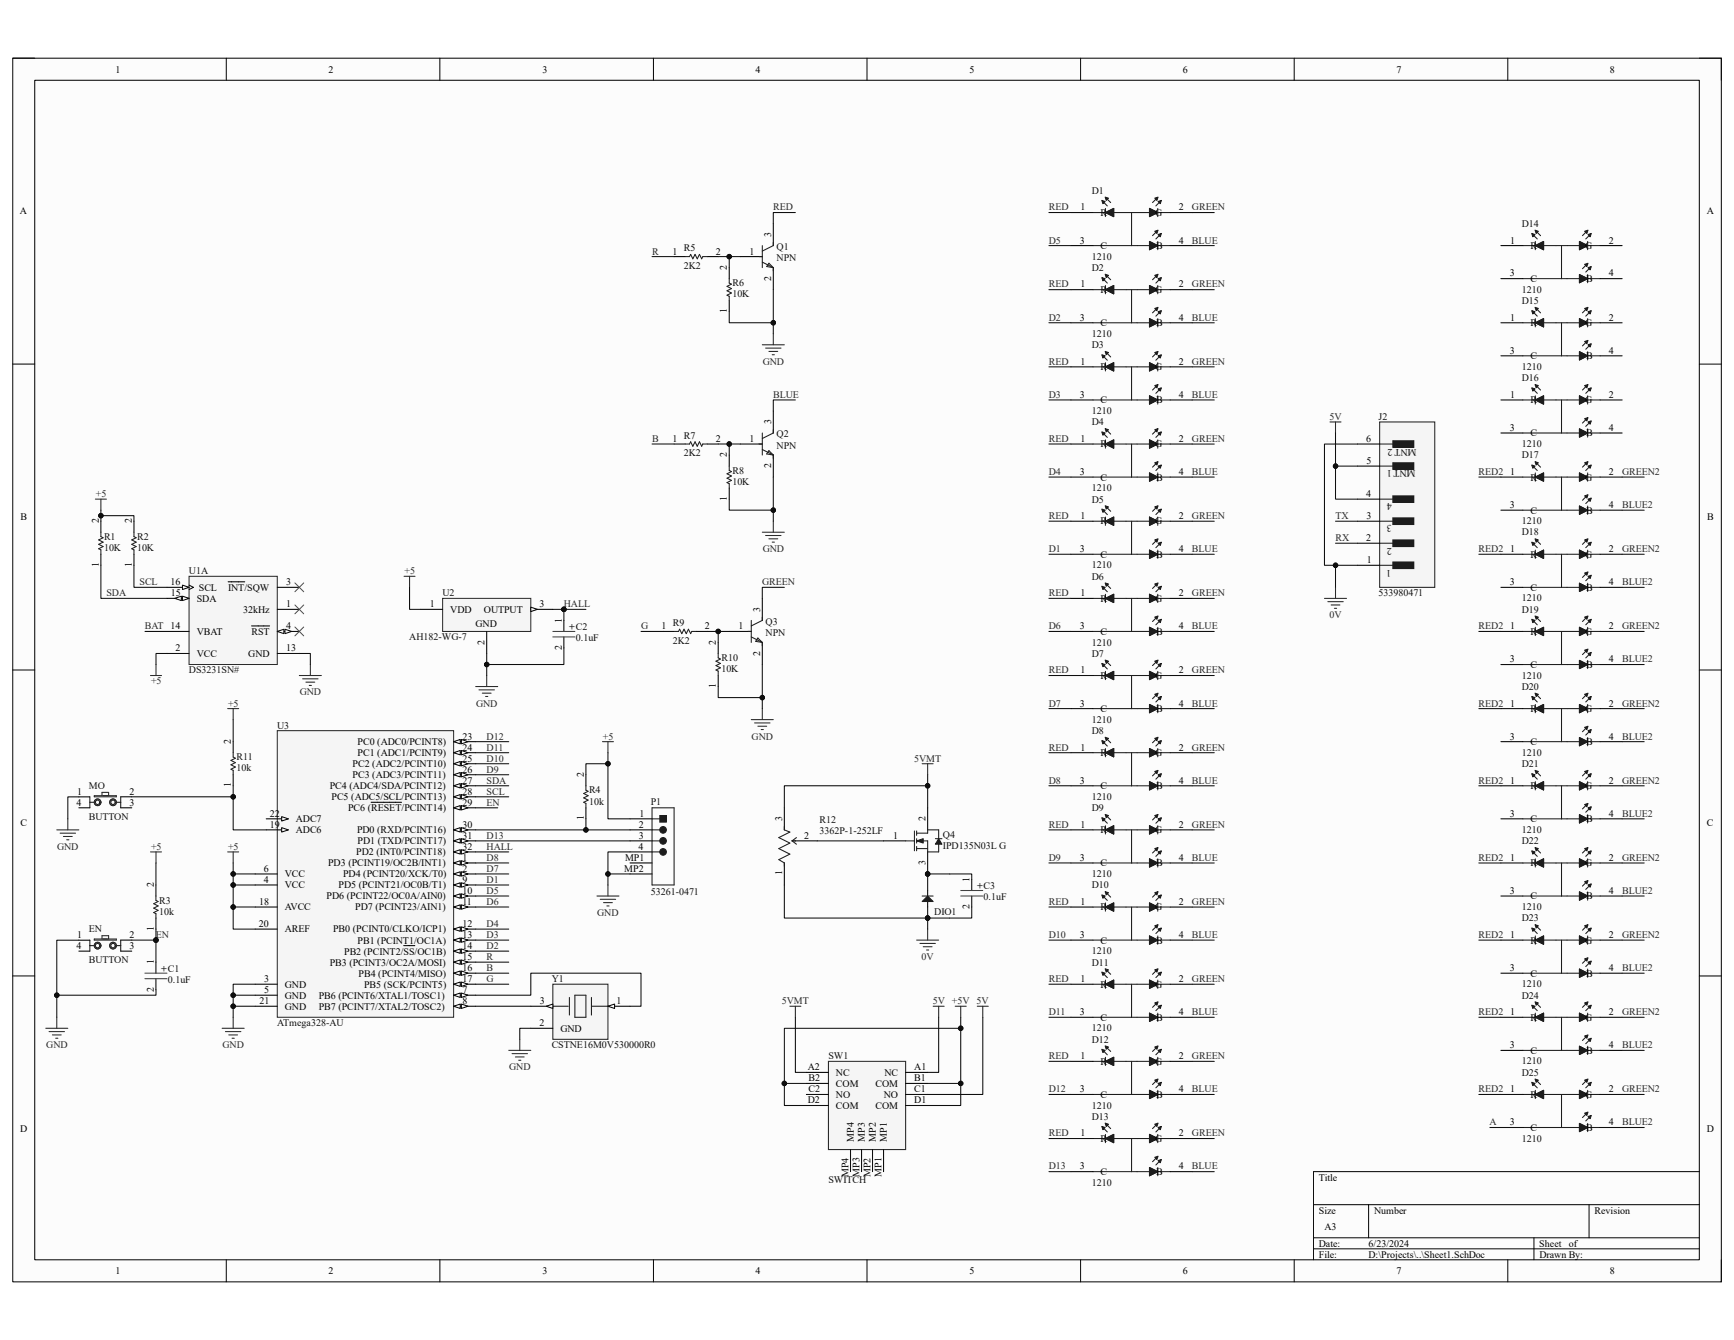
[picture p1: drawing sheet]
<svg xmlns="http://www.w3.org/2000/svg" width="279mm" height="216mm" viewBox="0 0 279 216" stroke-linecap="round" stroke-linejoin="round" font-family="sans-serif">
<defs><g id="words">
<g font-size="1.6">
<text x="18.6" y="11.7">1</text>
<text x="52.9" y="11.7">2</text>
<text x="87.4" y="11.7">3</text>
<text x="121.8" y="11.7">4</text>
<text x="156.2" y="11.7">5</text>
<text x="190.6" y="11.7">6</text>
<text x="225" y="11.7">7</text>
<text x="259.4" y="11.7">8</text>
<text x="3.2" y="34.5">A</text>
<text x="174.1" y="33.9">1</text>
<text x="177.3" y="34.8">R</text>
<text x="186.1" y="34.8">G</text>
<text x="189.9" y="33.9">2</text>
<text x="275" y="34.5">A</text>
<text x="108.4" y="41">1</text>
<text x="115.4" y="41">2</text>
<text x="120.8" y="41">1</text>
<text x="124.3" y="38.1" transform="rotate(-90 124.3 38.1)">3</text>
<text x="174" y="39.2">3</text>
<text x="177.3" y="40.1">C</text>
<text x="186.3" y="40.1">B</text>
<text x="189.9" y="39.2">4</text>
<text x="243.3" y="39.2">1</text>
<text x="246.6" y="40.1">R</text>
<text x="255.4" y="40.1">G</text>
<text x="259.2" y="39.2">2</text>
<text x="117.1" y="43.5" transform="rotate(-90 117.1 43.5)">2</text>
<text x="124.3" y="45.3" transform="rotate(-90 124.3 45.3)">2</text>
<text x="174.1" y="46.3">1</text>
<text x="177.3" y="47.2">R</text>
<text x="186.1" y="47.2">G</text>
<text x="189.9" y="46.3">2</text>
<text x="243.3" y="44.5">3</text>
<text x="246.6" y="45.4">C</text>
<text x="255.6" y="45.4">B</text>
<text x="259.2" y="44.5">4</text>
<text x="117.1" y="50.5" transform="rotate(-90 117.1 50.5)">1</text>
<text x="174" y="51.6">3</text>
<text x="177.3" y="52.5">C</text>
<text x="186.3" y="52.5">B</text>
<text x="189.9" y="51.6">4</text>
<text x="243.3" y="51.6">1</text>
<text x="246.6" y="52.5">R</text>
<text x="255.4" y="52.5">G</text>
<text x="259.2" y="51.6">2</text>
<text x="174.1" y="58.8">1</text>
<text x="177.3" y="59.6">R</text>
<text x="186.1" y="59.6">G</text>
<text x="189.9" y="58.8">2</text>
<text x="243.3" y="57">3</text>
<text x="246.6" y="57.9">C</text>
<text x="255.6" y="57.9">B</text>
<text x="259.2" y="57">4</text>
<text x="174" y="64.1">3</text>
<text x="177.3" y="65">C</text>
<text x="186.3" y="65">B</text>
<text x="189.9" y="64.1">4</text>
<text x="243.3" y="64.1">1</text>
<text x="246.6" y="65">R</text>
<text x="255.4" y="65">G</text>
<text x="259.2" y="64.1">2</text>
<text x="108.4" y="71.2">1</text>
<text x="115.4" y="71.2">2</text>
<text x="120.8" y="71.2">1</text>
<text x="124.3" y="68.3" transform="rotate(-90 124.3 68.3)">3</text>
<text x="174.1" y="71.2">1</text>
<text x="189.9" y="71.2">2</text>
<text x="220.1" y="71.2">6</text>
<text x="243.3" y="69.4">3</text>
<text x="246.6" y="70.3">C</text>
<text x="255.6" y="70.3">B</text>
<text x="259.2" y="69.4">4</text>
<text x="117.1" y="73.7" transform="rotate(-90 117.1 73.7)">2</text>
<text x="124.3" y="75.5" transform="rotate(-90 124.3 75.5)">2</text>
<text x="174" y="76.5">3</text>
<text x="177.3" y="72.1">R</text>
<text x="177.3" y="77.4">C</text>
<text x="186.1" y="72.1">G</text>
<text x="186.3" y="77.4">B</text>
<text x="189.9" y="76.5">4</text>
<text x="220.2" y="74.8">5</text>
<text x="243.3" y="76.5">1</text>
<text x="246.6" y="77.4">R</text>
<text x="255.4" y="77.4">G</text>
<text x="259.2" y="76.5">2</text>
<text x="3.3" y="83.9">B</text>
<text x="117.1" y="80.7" transform="rotate(-90 117.1 80.7)">1</text>
<text x="174.1" y="83.6">1</text>
<text x="189.9" y="83.6">2</text>
<text x="220.1" y="80.1">4</text>
<text x="220.2" y="83.6">3</text>
<text x="243.3" y="81.9">3</text>
<text x="246.6" y="82.8">C</text>
<text x="255.6" y="82.8">B</text>
<text x="259.2" y="81.9">4</text>
<text x="275.1" y="83.9">B</text>
<text x="15.9" y="84.3" transform="rotate(-90 15.9 84.3)">2</text>
<text x="21.3" y="84.3" transform="rotate(-90 21.3 84.3)">2</text>
<text x="174" y="88.9">3</text>
<text x="177.3" y="84.5">R</text>
<text x="177.3" y="89.8">C</text>
<text x="186.1" y="84.5">G</text>
<text x="186.3" y="89.8">B</text>
<text x="189.9" y="88.9">4</text>
<text x="220.1" y="87.2">2</text>
<text x="243.3" y="88.9">1</text>
<text x="246.6" y="89.8">R</text>
<text x="255.4" y="89.8">G</text>
<text x="259.2" y="88.9">2</text>
<text x="15.9" y="91.3" transform="rotate(-90 15.9 91.3)">1</text>
<text x="21.3" y="91.3" transform="rotate(-90 21.3 91.3)">1</text>
<text x="27.5" y="94.3">16</text>
<text x="32" y="95.2">SCL</text>
<text x="36.7" y="95.2">INT/SQW</text>
<text x="46.1" y="94.3">3</text>
<text x="220.3" y="90.7">1</text>
<text x="243.3" y="94.3">3</text>
<text x="246.6" y="95.2">C</text>
<text x="255.6" y="95.2">B</text>
<text x="259.2" y="94.3">4</text>
<text x="27.5" y="101.4">14</text>
<text x="27.5" y="96.1">15</text>
<text x="31.7" y="96.9">SDA</text>
<text x="39.2" y="98.7">32kHz</text>
<text x="46.1" y="97.8">1</text>
<text x="46.1" y="101.4">4</text>
<text x="69.3" y="97.8">1</text>
<text x="72.6" y="98.7">VDD</text>
<text x="76.6" y="101">GND</text>
<text x="78" y="98.7">OUTPUT</text>
<text x="87" y="97.8">3</text>
<text x="90.5" y="100.3" transform="rotate(-90 90.5 100.3)">1</text>
<text x="106.6" y="101.4">1</text>
<text x="113.6" y="101.4">2</text>
<text x="119" y="101.4">1</text>
<text x="122.5" y="98.6" transform="rotate(-90 122.5 98.6)">3</text>
<text x="174" y="101.4">3</text>
<text x="174.1" y="96.1">1</text>
<text x="177.3" y="96.9">R</text>
<text x="186.1" y="96.9">G</text>
<text x="189.9" y="96.1">2</text>
<text x="189.9" y="101.4">4</text>
<text x="243.3" y="101.4">1</text>
<text x="259.2" y="101.4">2</text>
<text x="28.3" y="104.9">2</text>
<text x="31.7" y="105.8">VCC</text>
<text x="31.7" y="102.3">VBAT</text>
<text x="40" y="105.8">GND</text>
<text x="40.5" y="102.3">RST</text>
<text x="46.1" y="104.9">13</text>
<text x="78.1" y="103.9" transform="rotate(-90 78.1 103.9)">2</text>
<text x="90.5" y="104.8" transform="rotate(-90 90.5 104.8)">2</text>
<text x="115.4" y="103.8" transform="rotate(-90 115.4 103.8)">2</text>
<text x="122.5" y="105.7" transform="rotate(-90 122.5 105.7)">2</text>
<text x="177.3" y="102.3">C</text>
<text x="186.3" y="102.3">B</text>
<text x="243.3" y="106.7">3</text>
<text x="246.6" y="102.3">R</text>
<text x="246.6" y="107.6">C</text>
<text x="255.4" y="102.3">G</text>
<text x="255.6" y="107.6">B</text>
<text x="259.2" y="106.7">4</text>
<text x="115.4" y="110.9" transform="rotate(-90 115.4 110.9)">1</text>
<text x="174" y="113.8">3</text>
<text x="174.1" y="108.5">1</text>
<text x="177.3" y="109.4">R</text>
<text x="186.1" y="109.4">G</text>
<text x="189.9" y="108.5">2</text>
<text x="189.9" y="113.8">4</text>
<text x="243.3" y="113.8">1</text>
<text x="259.2" y="113.8">2</text>
<text x="37.2" y="119.8" transform="rotate(-90 37.2 119.8)">2</text>
<text x="74.5" y="119.2">23</text>
<text x="177.3" y="114.7">C</text>
<text x="186.3" y="114.7">B</text>
<text x="243.3" y="119.2">3</text>
<text x="246.6" y="114.7">R</text>
<text x="255.4" y="114.7">G</text>
<text x="259.2" y="119.2">4</text>
<text x="56.8" y="123.6">PC2 (ADC2/PCINT10)</text>
<text x="56.8" y="125.3">PC3 (ADC3/PCINT11)</text>
<text x="57.6" y="120.1">PC0 (ADC0/PCINT8)</text>
<text x="57.6" y="121.8">PC1 (ADC1/PCINT9)</text>
<text x="74.5" y="120.9">24</text>
<text x="74.5" y="122.7">25</text>
<text x="74.5" y="124.5">26</text>
<text x="94.1" y="125.2" transform="rotate(-90 94.1 125.2)">2</text>
<text x="174.1" y="120.9">1</text>
<text x="177.3" y="121.8">R</text>
<text x="186.1" y="121.8">G</text>
<text x="189.9" y="120.9">2</text>
<text x="246.6" y="120.1">C</text>
<text x="255.6" y="120.1">B</text>
<text x="12.3" y="129.8">4</text>
<text x="12.4" y="128.1">1</text>
<text x="20.9" y="128">2</text>
<text x="20.9" y="129.8">3</text>
<text x="37.2" y="126.8" transform="rotate(-90 37.2 126.8)">1</text>
<text x="43.5" y="131.6">22</text>
<text x="53.1" y="127.1">PC4 (ADC4/SDA/PCINT12)</text>
<text x="53.4" y="128.9">PC5 (ADC5/SCL/PCINT13)</text>
<text x="56.1" y="130.7">PC6 (RESET/PCINT14)</text>
<text x="74.5" y="129.8">29</text>
<text x="74.5" y="126.2">27</text>
<text x="74.5" y="128">28</text>
<text x="103" y="131.6">1</text>
<text x="174" y="126.2">3</text>
<text x="177.3" y="127.1">C</text>
<text x="186.3" y="127.1">B</text>
<text x="189.9" y="126.2">4</text>
<text x="243.3" y="131.6">3</text>
<text x="243.3" y="126.2">1</text>
<text x="246.6" y="127.1">R</text>
<text x="255.4" y="127.1">G</text>
<text x="259.2" y="126.2">2</text>
<text x="259.2" y="131.6">4</text>
<text x="3.3" y="133.1">C</text>
<text x="43.5" y="133.3">19</text>
<text x="47.7" y="134.2">ADC6</text>
<text x="47.7" y="132.5">ADC7</text>
<text x="57.4" y="137.8">PD2 (INT0/PCINT18)</text>
<text x="57.5" y="134.2">PD0 (RXD/PCINT16)</text>
<text x="57.6" y="136">PD1 (TXD/PCINT17)</text>
<text x="74.5" y="133.3">30</text>
<text x="74.5" y="135.1">31</text>
<text x="74.5" y="136.9">32</text>
<text x="94.1" y="132.2" transform="rotate(-90 94.1 132.2)">1</text>
<text x="102.9" y="136.9">4</text>
<text x="102.9" y="133.3">2</text>
<text x="103" y="135.1">3</text>
<text x="126" y="132.3" transform="rotate(-90 126 132.3)">3</text>
<text x="129.6" y="135.1">2</text>
<text x="143.9" y="135.1">1</text>
<text x="149.1" y="132.3" transform="rotate(-90 149.1 132.3)">2</text>
<text x="174.1" y="133.3">1</text>
<text x="177.3" y="134.2">R</text>
<text x="186.1" y="134.2">G</text>
<text x="189.9" y="133.3">2</text>
<text x="246.6" y="132.5">C</text>
<text x="255.6" y="132.5">B</text>
<text x="275" y="133.1">C</text>
<text x="24.8" y="143" transform="rotate(-90 24.8 143)">2</text>
<text x="42.5" y="140.5">6</text>
<text x="42.5" y="142.2">4</text>
<text x="45.9" y="141.4">VCC</text>
<text x="45.9" y="143.1">VCC</text>
<text x="52.9" y="139.6">PD3 (PCINT19/OC2B/INT1)</text>
<text x="54.6" y="143.1">PD5 (PCINT21/OC0B/T1)</text>
<text x="55.3" y="141.4">PD4 (PCINT20/XCK/T0)</text>
<text x="74.5" y="140.5">2</text>
<text x="74.5" y="142.2">9</text>
<text x="74.5" y="138.7">1</text>
<text x="100.6" y="140.5">MP2</text>
<text x="100.7" y="138.7">MP1</text>
<text x="126" y="141.1" transform="rotate(-90 126 141.1)">1</text>
<text x="149.1" y="139.4" transform="rotate(-90 149.1 139.4)">3</text>
<text x="156.2" y="142.1" transform="rotate(-90 156.2 142.1)">1</text>
<text x="174" y="138.7">3</text>
<text x="177.3" y="139.6">C</text>
<text x="186.3" y="139.6">B</text>
<text x="189.9" y="138.7">4</text>
<text x="243.3" y="138.7">1</text>
<text x="246.6" y="139.6">R</text>
<text x="255.4" y="139.6">G</text>
<text x="259.2" y="138.7">2</text>
<text x="24.8" y="149.9" transform="rotate(-90 24.8 149.9)">1</text>
<text x="41.7" y="149.4">20</text>
<text x="41.7" y="145.8">18</text>
<text x="45.9" y="146.7">AVCC</text>
<text x="52.6" y="144.9">PD6 (PCINT22/OC0A/AIN0)</text>
<text x="57.2" y="146.7">PD7 (PCINT23/AIN1)</text>
<text x="74.5" y="144">10</text>
<text x="74.5" y="145.8">11</text>
<text x="74.5" y="149.4">12</text>
<text x="156.2" y="146.5" transform="rotate(-90 156.2 146.5)">2</text>
<text x="174.1" y="145.8">1</text>
<text x="177.3" y="146.7">R</text>
<text x="186.1" y="146.7">G</text>
<text x="189.9" y="145.8">2</text>
<text x="243.3" y="144">3</text>
<text x="246.6" y="144.9">C</text>
<text x="255.6" y="144.9">B</text>
<text x="259.2" y="144">4</text>
<text x="12.3" y="152.9">4</text>
<text x="12.4" y="151.1">1</text>
<text x="20.9" y="151.1">2</text>
<text x="20.9" y="152.9">3</text>
<text x="24.8" y="155.4" transform="rotate(-90 24.8 155.4)">1</text>
<text x="45.9" y="150.2">AREF</text>
<text x="53.1" y="155.6">PB3 (PCINT3/OC2A/MOSI)</text>
<text x="53.7" y="150.2">PB0 (PCINT0/CLKO/ICP1)</text>
<text x="55.5" y="153.8">PB2 (PCINT2/SS/OC1B)</text>
<text x="57.6" y="152">PB1 (PCINT1/OC1A)</text>
<text x="74.5" y="151.1">13</text>
<text x="74.5" y="152.9">14</text>
<text x="74.5" y="154.7">15</text>
<text x="174" y="151.1">3</text>
<text x="177.3" y="152">C</text>
<text x="186.3" y="152">B</text>
<text x="189.9" y="151.1">4</text>
<text x="243.3" y="151.1">1</text>
<text x="246.6" y="152">R</text>
<text x="255.4" y="152">G</text>
<text x="259.2" y="151.1">2</text>
<text x="24.8" y="159.9" transform="rotate(-90 24.8 159.9)">2</text>
<text x="41.8" y="161.8">21</text>
<text x="42.5" y="160">5</text>
<text x="42.6" y="158.2">3</text>
<text x="45.9" y="160.9">GND</text>
<text x="45.9" y="159.1">GND</text>
<text x="51.4" y="160.9">PB6 (PCINT6/XTAL1/TOSC1)</text>
<text x="57.8" y="157.4">PB4 (PCINT4/MISO)</text>
<text x="58.7" y="159.1">PB5 (SCK/PCINT5)</text>
<text x="74.5" y="160">7</text>
<text x="74.5" y="161.8">8</text>
<text x="74.5" y="156.5">16</text>
<text x="74.5" y="158.2">17</text>
<text x="87" y="161.8">3</text>
<text x="99.4" y="161.8">1</text>
<text x="174.1" y="158.2">1</text>
<text x="177.3" y="159.1">R</text>
<text x="186.1" y="159.1">G</text>
<text x="189.9" y="158.2">2</text>
<text x="243.3" y="156.5">3</text>
<text x="246.6" y="157.4">C</text>
<text x="255.6" y="157.4">B</text>
<text x="259.2" y="156.5">4</text>
<text x="45.9" y="162.7">GND</text>
<text x="51.4" y="162.7">PB7 (PCINT7/XTAL2/TOSC2)</text>
<text x="86.9" y="165.4">2</text>
<text x="90.3" y="166.2">GND</text>
<text x="174" y="163.6">3</text>
<text x="177.3" y="164.5">C</text>
<text x="186.3" y="164.5">B</text>
<text x="189.9" y="163.6">4</text>
<text x="243.3" y="163.6">1</text>
<text x="246.6" y="164.5">R</text>
<text x="255.4" y="164.5">G</text>
<text x="259.2" y="163.6">2</text>
<text x="130.2" y="172.4">A2</text>
<text x="134.7" y="173.3">NC</text>
<text x="142.5" y="173.3">NC</text>
<text x="147.3" y="172.4">A1</text>
<text x="174.1" y="170.6">1</text>
<text x="177.3" y="171.5">R</text>
<text x="186.1" y="171.5">G</text>
<text x="189.9" y="170.6">2</text>
<text x="243.3" y="168.9">3</text>
<text x="246.6" y="169.8">C</text>
<text x="255.6" y="169.8">B</text>
<text x="259.2" y="168.9">4</text>
<text x="130.2" y="177.8">D2</text>
<text x="130.3" y="174.2">B2</text>
<text x="130.3" y="176">C2</text>
<text x="134.7" y="175.1">COM</text>
<text x="134.7" y="176.9">NO</text>
<text x="134.7" y="178.6">COM</text>
<text x="141.1" y="175.1">COM</text>
<text x="141.1" y="178.6">COM</text>
<text x="142.4" y="176.9">NO</text>
<text x="147.3" y="174.2">B1</text>
<text x="147.3" y="176">C1</text>
<text x="147.3" y="177.8">D1</text>
<text x="174" y="176">3</text>
<text x="177.3" y="176.9">C</text>
<text x="186.3" y="176.9">B</text>
<text x="189.9" y="176">4</text>
<text x="243.3" y="176">1</text>
<text x="246.6" y="176.9">R</text>
<text x="255.4" y="176.9">G</text>
<text x="259.2" y="176">2</text>
<text x="3.3" y="182.4">D</text>
<text x="137.6" y="184" transform="rotate(-90 137.6 184)">MP4</text>
<text x="139.4" y="184" transform="rotate(-90 139.4 184)">MP3</text>
<text x="141.1" y="184" transform="rotate(-90 141.1 184)">MP2</text>
<text x="142.9" y="184" transform="rotate(-90 142.9 184)">MP1</text>
<text x="174.1" y="183.1">1</text>
<text x="177.3" y="184">R</text>
<text x="186.1" y="184">G</text>
<text x="189.9" y="183.1">2</text>
<text x="243.3" y="181.3">3</text>
<text x="246.6" y="182.2">C</text>
<text x="255.6" y="182.2">B</text>
<text x="259.2" y="181.3">4</text>
<text x="275" y="182.4">D</text>
<text x="136.7" y="189.7" transform="rotate(-90 136.7 189.7)">MP4</text>
<text x="138.5" y="189.6" transform="rotate(-90 138.5 189.6)">MP3</text>
<text x="140.3" y="189.7" transform="rotate(-90 140.3 189.7)">MP2</text>
<text x="142" y="189.6" transform="rotate(-90 142 189.6)">MP1</text>
<text x="174" y="188.4">3</text>
<text x="177.3" y="189.3">C</text>
<text x="186.3" y="189.3">B</text>
<text x="189.9" y="188.4">4</text>
<text x="212.5" y="190.2">Title</text>
<text x="212.5" y="195.5">Size</text>
<text x="221.4" y="195.5">Number</text>
<text x="256.9" y="195.5">Revision</text>
<text x="212.5" y="200.9">Date:</text>
<text x="212.5" y="202.6">File:</text>
<text x="213.4" y="198.2">A3</text>
<text x="220.5" y="202.6">D:\Projects\..\Sheet1.SchDoc</text>
<text x="220.5" y="200.9">6/23/2024</text>
<text x="248" y="200.9">Sheet</text>
<text x="248" y="202.6">Drawn By:</text>
<text x="252.8" y="200.9">of</text>
<text x="18.6" y="205.3">1</text>
<text x="52.9" y="205.3">2</text>
<text x="87.4" y="205.3">3</text>
<text x="121.8" y="205.3">4</text>
<text x="156.2" y="205.3">5</text>
<text x="190.6" y="205.3">6</text>
<text x="225" y="205.3">7</text>
<text x="259.4" y="205.3">8</text>
</g>
<g font-size="1.6" fill="#262626">
<text x="124.6" y="33.9">RED</text>
<text x="169" y="33.9">RED</text>
<text x="192.1" y="33.9">GREEN</text>
<text x="105.1" y="41">R</text>
<text x="169" y="39.2">D5</text>
<text x="192.1" y="39.2">BLUE</text>
<text x="169" y="46.3">RED</text>
<text x="192.1" y="46.3">GREEN</text>
<text x="169" y="51.6">D2</text>
<text x="192.1" y="51.6">BLUE</text>
<text x="122.9" y="58.8">GND</text>
<text x="169" y="58.8">RED</text>
<text x="192.1" y="58.8">GREEN</text>
<text x="124.6" y="64.1">BLUE</text>
<text x="169" y="64.1">D3</text>
<text x="192.1" y="64.1">BLUE</text>
<text x="105.1" y="71.2">B</text>
<text x="169" y="71.2">RED</text>
<text x="192.1" y="71.2">GREEN</text>
<text x="214.2" y="67.6">5V</text>
<text x="169" y="76.5">D4</text>
<text x="192.1" y="76.5">BLUE</text>
<text x="238.3" y="76.5">RED2</text>
<text x="261.4" y="76.5">GREEN2</text>
<text x="15.5" y="80.1">+5</text>
<text x="169" y="83.6">RED</text>
<text x="192.1" y="83.6">GREEN</text>
<text x="215.2" y="83.6">TX</text>
<text x="261.4" y="81.9">BLUE2</text>
<text x="122.9" y="88.9">GND</text>
<text x="169" y="88.9">D1</text>
<text x="192.1" y="88.9">BLUE</text>
<text x="215.2" y="87.2">RX</text>
<text x="238.3" y="88.9">RED2</text>
<text x="261.4" y="88.9">GREEN2</text>
<text x="22.5" y="94.3">SCL</text>
<text x="65.2" y="92.5">+5</text>
<text x="122.8" y="94.3">GREEN</text>
<text x="261.4" y="94.3">BLUE2</text>
<text x="17.1" y="96.1">SDA</text>
<text x="23.3" y="101.4">BAT</text>
<text x="90.8" y="97.8">HALL</text>
<text x="103.3" y="101.4">G</text>
<text x="169" y="96.1">RED</text>
<text x="169" y="101.4">D6</text>
<text x="192.1" y="96.1">GREEN</text>
<text x="192.1" y="101.4">BLUE</text>
<text x="214.2" y="99.6">0V</text>
<text x="238.3" y="101.4">RED2</text>
<text x="261.4" y="101.4">GREEN2</text>
<text x="261.4" y="106.7">BLUE2</text>
<text x="24.3" y="110.3">+5</text>
<text x="36.7" y="113.8">+5</text>
<text x="48.3" y="112.1">GND</text>
<text x="76.7" y="113.8">GND</text>
<text x="169" y="108.5">RED</text>
<text x="169" y="113.8">D7</text>
<text x="192.1" y="108.5">GREEN</text>
<text x="192.1" y="113.8">BLUE</text>
<text x="238.3" y="113.8">RED2</text>
<text x="261.4" y="113.8">GREEN2</text>
<text x="78.4" y="119.2">D12</text>
<text x="97.2" y="119.2">+5</text>
<text x="121.1" y="119.2">GND</text>
<text x="261.4" y="119.2">BLUE2</text>
<text x="78.4" y="120.9">D11</text>
<text x="78.4" y="122.7">D10</text>
<text x="78.4" y="124.5">D9</text>
<text x="147.3" y="122.7">5VMT</text>
<text x="169" y="120.9">RED</text>
<text x="192.1" y="120.9">GREEN</text>
<text x="78.4" y="129.8">EN</text>
<text x="78.4" y="126.2">SDA</text>
<text x="78.4" y="128">SCL</text>
<text x="169" y="126.2">D8</text>
<text x="192.1" y="126.2">BLUE</text>
<text x="238.3" y="126.2">RED2</text>
<text x="261.4" y="126.2">GREEN2</text>
<text x="261.4" y="131.6">BLUE2</text>
<text x="9.2" y="136.9">GND</text>
<text x="24.3" y="136.9">+5</text>
<text x="36.7" y="136.9">+5</text>
<text x="78.4" y="136.9">HALL</text>
<text x="78.4" y="135.1">D13</text>
<text x="169" y="133.3">RED</text>
<text x="192.1" y="133.3">GREEN</text>
<text x="78.4" y="138.7">D8</text>
<text x="78.4" y="140.5">D7</text>
<text x="78.4" y="142.2">D1</text>
<text x="169" y="138.7">D9</text>
<text x="192.1" y="138.7">BLUE</text>
<text x="238.3" y="138.7">RED2</text>
<text x="261.4" y="138.7">GREEN2</text>
<text x="78.4" y="144">D5</text>
<text x="78.4" y="149.4">D4</text>
<text x="78.4" y="145.8">D6</text>
<text x="96.2" y="147.6">GND</text>
<text x="169" y="145.8">RED</text>
<text x="192.1" y="145.8">GREEN</text>
<text x="261.4" y="144">BLUE2</text>
<text x="25.1" y="151.1">EN</text>
<text x="78.4" y="152.9">D2</text>
<text x="78.4" y="151.1">D3</text>
<text x="78.4" y="154.7">R</text>
<text x="148.5" y="154.7">0V</text>
<text x="169" y="151.1">D10</text>
<text x="192.1" y="151.1">BLUE</text>
<text x="238.3" y="151.1">RED2</text>
<text x="261.4" y="151.1">GREEN2</text>
<text x="78.4" y="156.5">B</text>
<text x="78.4" y="158.2">G</text>
<text x="126" y="161.8">5VMT</text>
<text x="150.3" y="161.8">5V +5V 5V</text>
<text x="169" y="158.2">RED</text>
<text x="192.1" y="158.2">GREEN</text>
<text x="261.4" y="156.5">BLUE2</text>
<text x="169" y="163.6">D11</text>
<text x="192.1" y="163.6">BLUE</text>
<text x="238.3" y="163.6">RED2</text>
<text x="261.4" y="163.6">GREEN2</text>
<text x="7.5" y="168.9">GND</text>
<text x="35.9" y="168.9">GND</text>
<text x="82" y="172.4">GND</text>
<text x="169" y="170.6">RED</text>
<text x="192.1" y="170.6">GREEN</text>
<text x="261.4" y="168.9">BLUE2</text>
<text x="169" y="176">D12</text>
<text x="192.1" y="176">BLUE</text>
<text x="238.3" y="176">RED2</text>
<text x="261.4" y="176">GREEN2</text>
<text x="169" y="183.1">RED</text>
<text x="192.1" y="183.1">GREEN</text>
<text x="240" y="181.3">A</text>
<text x="261.4" y="181.3">BLUE2</text>
<text x="169" y="188.4">D13</text>
<text x="192.1" y="188.4">BLUE</text>
</g>
<g font-size="1.6" fill="#0e0e0e">
<text x="175.9" y="31.2">D1</text>
<text x="110.2" y="40.5">R5</text>
<text x="125.1" y="40.3">Q1</text>
<text x="175.9" y="41.8">1210</text>
<text x="245.2" y="36.6">D14</text>
<text x="110.2" y="43.3">2K2</text>
<text x="118" y="46.1">R6</text>
<text x="118" y="47.9">10K</text>
<text x="125.1" y="42.1">NPN</text>
<text x="175.9" y="43.6">D2</text>
<text x="245.2" y="47.2">1210</text>
<text x="245.2" y="49">D15</text>
<text x="175.9" y="54.3">1210</text>
<text x="175.9" y="56.1">D3</text>
<text x="245.2" y="59.6">1210</text>
<text x="245.2" y="61.4">D16</text>
<text x="110.2" y="70.7">R7</text>
<text x="125.1" y="70.5">Q2</text>
<text x="175.9" y="66.7">1210</text>
<text x="175.9" y="68.5">D4</text>
<text x="222.1" y="67.6">J2</text>
<text x="110.2" y="73.5">2K2</text>
<text x="118" y="76.3">R8</text>
<text x="125.1" y="72.3">NPN</text>
<text x="228.1" y="75.8" transform="rotate(-180 228.1 75.8)">MNT 1</text>
<text x="228.3" y="72.3" transform="rotate(-180 228.3 72.3)">MNT 2</text>
<text x="245.2" y="73.9">D17</text>
<text x="245.2" y="72.1">1210</text>
<text x="118" y="78.1">10K</text>
<text x="175.9" y="81">D5</text>
<text x="175.9" y="79.2">1210</text>
<text x="224.3" y="81.1" transform="rotate(-180 224.3 81.1)">4</text>
<text x="16.8" y="87">R1</text>
<text x="16.8" y="88.8">10K</text>
<text x="22.1" y="87">R2</text>
<text x="22.1" y="88.8">10K</text>
<text x="224.2" y="84.7" transform="rotate(-180 224.2 84.7)">3</text>
<text x="224.3" y="88.2" transform="rotate(-180 224.3 88.2)">2</text>
<text x="245.2" y="84.5">1210</text>
<text x="245.2" y="86.3">D18</text>
<text x="30.4" y="92.5">U1A</text>
<text x="175.9" y="91.6">1210</text>
<text x="175.9" y="93.4">D6</text>
<text x="224.2" y="91.8" transform="rotate(-180 224.2 91.8)">1</text>
<text x="71.3" y="96.1">U2</text>
<text x="91.7" y="101.6">+C2</text>
<text x="108.4" y="100.8">R9</text>
<text x="123.4" y="100.7">Q3</text>
<text x="222.1" y="96.1">533980471</text>
<text x="245.2" y="96.9">1210</text>
<text x="245.2" y="98.7">D19</text>
<text x="66" y="103.2">AH182-WG-7</text>
<text x="92.8" y="103.3">0.1uF</text>
<text x="108.4" y="103.7">2K2</text>
<text x="116.2" y="106.6">R10</text>
<text x="123.4" y="102.4">NPN</text>
<text x="175.9" y="104">1210</text>
<text x="175.9" y="105.8">D7</text>
<text x="30.4" y="108.5">DS3231SN#</text>
<text x="116.2" y="108.3">10K</text>
<text x="245.2" y="109.3">1210</text>
<text x="245.2" y="111.2">D20</text>
<text x="44.7" y="117.4">U3</text>
<text x="175.9" y="116.5">1210</text>
<text x="175.9" y="118.3">D8</text>
<text x="38.1" y="122.5">R11</text>
<text x="38.1" y="124.3">10k</text>
<text x="245.2" y="121.8">1210</text>
<text x="245.2" y="123.6">D21</text>
<text x="14.3" y="127.1">MO</text>
<text x="94.9" y="127.8">R4</text>
<text x="94.9" y="129.6">10k</text>
<text x="104.9" y="129.6">P1</text>
<text x="175.9" y="128.9">1210</text>
<text x="175.9" y="130.7">D9</text>
<text x="14.3" y="132.1">BUTTON</text>
<text x="132" y="132.7">R12</text>
<text x="132" y="134.4">3362P-1-252LF</text>
<text x="151.9" y="135">Q4</text>
<text x="151.9" y="136.7">IPD135N03L G</text>
<text x="245.2" y="134.2">1210</text>
<text x="245.2" y="136">D22</text>
<text x="157.4" y="143.3">+C3</text>
<text x="175.9" y="141.3">1210</text>
<text x="175.9" y="143.1">D10</text>
<text x="25.7" y="145.6">R3</text>
<text x="25.7" y="147.4">10k</text>
<text x="104.9" y="144.2">53261-0471</text>
<text x="150.5" y="147.4">DIO1</text>
<text x="158.5" y="145.1">0.1uF</text>
<text x="245.2" y="146.6">1210</text>
<text x="245.2" y="148.5">D23</text>
<text x="14.3" y="150.2">EN</text>
<text x="14.3" y="155.2">BUTTON</text>
<text x="175.9" y="153.8">1210</text>
<text x="175.9" y="155.6">D11</text>
<text x="26" y="156.6">+C1</text>
<text x="27.1" y="158.4">0.1uF</text>
<text x="88.9" y="158.2">Y1</text>
<text x="245.2" y="159.1">1210</text>
<text x="245.2" y="160.9">D24</text>
<text x="44.7" y="165.4">ATmega328-AU</text>
<text x="175.9" y="166.2">1210</text>
<text x="175.9" y="168">D12</text>
<text x="88.9" y="168.9">CSTNE16M0V530000R0</text>
<text x="133.5" y="170.6">SW1</text>
<text x="245.2" y="171.5">1210</text>
<text x="245.2" y="173.3">D25</text>
<text x="175.9" y="178.6">1210</text>
<text x="175.9" y="180.4">D13</text>
<text x="245.2" y="183.9">1210</text>
<text x="133.5" y="190.5">SWITCH</text>
<text x="175.9" y="191.1">1210</text>
</g>
</g></defs>
<path d="M2.1 9.4h275.3v197.1h-275.3z" fill-rule="evenodd" fill="#fcfcfc"/>
<path d="M2.1 9.4h275.3v197.1h-275.3z" fill="none" stroke="#000" stroke-width=".16"/>
<path d="M5.6 12.9h268.2v190.1h-268.2z" fill-rule="evenodd" fill="#fcfcfc"/>
<g fill="none" stroke="#000" stroke-width=".16">
<path d="M2 9.4h3.6M5.6 12.9h268.2v190.1h-268.2zM36.5 9.4v3.5M70.9 9.4v3.5M105.3 9.4v3.5M139.7 9.4v3.5M174.1 9.4v3.5M208.5 9.4v3.5M243 9.4v3.5M273.8 9.4h3.6v3.5M2 58.7h3.6M273.8 58.7h3.6"/>
<path d="M2 107.9h3.6M273.8 107.9h3.6M2 157.2h3.6M273.8 157.2h3.6M211.6 194.1h62.2M211.6 199.4h62.2M220.5 194.1v5.3M247.2 199.4v3.6M256 194.1v5.3M273.8 188.8h-62.2v14.2M36.5 203v3.5M70.9 203v3.5"/>
<path d="M105.3 203v3.5M139.7 203v3.5M174.1 203v3.5M208.5 203v3.5M211.6 201.2h62.2M243 203v3.5M277.4 203v3.5"/>
</g>
<path d="M44.7 117.7h28.4v46.2h-28.4z" fill-rule="evenodd" fill="#f5f5f5"/>
<path d="M44.7 117.7h28.4v46.2h-28.4z" fill="none" stroke="#262626" stroke-width=".16"/>
<path d="M73.1 130.2h3.5" fill="none" stroke="#000" stroke-width=".17"/>
<path d="M73.1 130.2l1.1-.4v.7z" fill="#fbfbfb"/>
<path d="M73.1 130.2l1.1-.4v.7z" fill="none" stroke="#000" stroke-width=".16"/>
<path d="M74.3 129.8l1.1 .4-1.1 .3z" fill="#fbfbfb"/>
<path d="M74.3 129.8l1.1 .4-1.1 .3z" fill="none" stroke="#000" stroke-width=".16"/>
<path d="M59.8 129.3h4.9M73.1 133.7h3.5" fill="none" stroke="#000" stroke-width=".17"/>
<path d="M73.1 133.7l1.1-.4v.8z" fill="#fbfbfb"/>
<path d="M73.1 133.7l1.1-.4v.8z" fill="none" stroke="#000" stroke-width=".16"/>
<path d="M74.3 133.3l1.1 .4-1.1 .4z" fill="#fbfbfb"/>
<path d="M74.3 133.3l1.1 .4-1.1 .4z" fill="none" stroke="#000" stroke-width=".16"/>
<path d="M73.1 135.5h3.5" fill="none" stroke="#000" stroke-width=".17"/>
<path d="M73.1 135.5l1.1-.4v.7z" fill="#fbfbfb"/>
<path d="M73.1 135.5l1.1-.4v.7z" fill="none" stroke="#000" stroke-width=".16"/>
<path d="M74.3 135.1l1.1 .4-1.1 .3z" fill="#fbfbfb"/>
<path d="M74.3 135.1l1.1 .4-1.1 .3z" fill="none" stroke="#000" stroke-width=".16"/>
<path d="M73.1 137.3h3.5" fill="none" stroke="#000" stroke-width=".17"/>
<path d="M73.1 137.3l1.1-.4v.7z" fill="#fbfbfb"/>
<path d="M73.1 137.3l1.1-.4v.7z" fill="none" stroke="#000" stroke-width=".16"/>
<path d="M74.3 136.9l1.1 .4-1.1 .3z" fill="#fbfbfb"/>
<path d="M74.3 136.9l1.1 .4-1.1 .3z" fill="none" stroke="#000" stroke-width=".16"/>
<path d="M73.1 140.8h3.5" fill="none" stroke="#000" stroke-width=".17"/>
<path d="M73.1 140.8l1.1-.3v.7z" fill="#fbfbfb"/>
<path d="M73.1 140.8l1.1-.3v.7z" fill="none" stroke="#000" stroke-width=".16"/>
<path d="M74.3 140.5l1.1 .3-1.1 .4z" fill="#fbfbfb"/>
<path d="M74.3 140.5l1.1 .3-1.1 .4z" fill="none" stroke="#000" stroke-width=".16"/>
<path d="M41.1 140.8h3.6M41.1 160.3h3.6M73.1 160.3h3.5" fill="none" stroke="#000" stroke-width=".17"/>
<path d="M73.1 160.3l1.1-.3v.7z" fill="#fbfbfb"/>
<path d="M73.1 160.3l1.1-.3v.7z" fill="none" stroke="#000" stroke-width=".16"/>
<path d="M74.3 160l1.1 .3-1.1 .4z" fill="#fbfbfb"/>
<path d="M74.3 160l1.1 .3-1.1 .4z" fill="none" stroke="#000" stroke-width=".16"/>
<path d="M73.1 162.1h3.5" fill="none" stroke="#000" stroke-width=".17"/>
<path d="M73.1 162.1l1.1-.3v.7z" fill="#fbfbfb"/>
<path d="M73.1 162.1l1.1-.3v.7z" fill="none" stroke="#000" stroke-width=".16"/>
<path d="M74.3 161.8l1.1 .3-1.1 .4z" fill="#fbfbfb"/>
<path d="M74.3 161.8l1.1 .3-1.1 .4z" fill="none" stroke="#000" stroke-width=".16"/>
<path d="M73.1 142.6h3.5" fill="none" stroke="#000" stroke-width=".17"/>
<path d="M73.1 142.6l1.1-.4v.7z" fill="#fbfbfb"/>
<path d="M73.1 142.6l1.1-.4v.7z" fill="none" stroke="#000" stroke-width=".16"/>
<path d="M74.3 142.2l1.1 .4-1.1 .3z" fill="#fbfbfb"/>
<path d="M74.3 142.2l1.1 .4-1.1 .3z" fill="none" stroke="#000" stroke-width=".16"/>
<path d="M73.1 144.4h3.5" fill="none" stroke="#000" stroke-width=".17"/>
<path d="M73.1 144.4l1.1-.4v.7z" fill="#fbfbfb"/>
<path d="M73.1 144.4l1.1-.4v.7z" fill="none" stroke="#000" stroke-width=".16"/>
<path d="M74.3 144l1.1 .4-1.1 .3z" fill="#fbfbfb"/>
<path d="M74.3 144l1.1 .4-1.1 .3z" fill="none" stroke="#000" stroke-width=".16"/>
<path d="M73.1 146.1h3.5" fill="none" stroke="#000" stroke-width=".17"/>
<path d="M73.1 146.1l1.1-.3v.7z" fill="#fbfbfb"/>
<path d="M73.1 146.1l1.1-.3v.7z" fill="none" stroke="#000" stroke-width=".16"/>
<path d="M74.3 145.8l1.1 .3-1.1 .4z" fill="#fbfbfb"/>
<path d="M74.3 145.8l1.1 .3-1.1 .4z" fill="none" stroke="#000" stroke-width=".16"/>
<path d="M73.1 149.7h3.5" fill="none" stroke="#000" stroke-width=".17"/>
<path d="M73.1 149.7l1.1-.4v.8z" fill="#fbfbfb"/>
<path d="M73.1 149.7l1.1-.4v.8z" fill="none" stroke="#000" stroke-width=".16"/>
<path d="M74.3 149.3l1.1 .4-1.1 .4z" fill="#fbfbfb"/>
<path d="M74.3 149.3l1.1 .4-1.1 .4z" fill="none" stroke="#000" stroke-width=".16"/>
<path d="M73.1 151.5h3.5" fill="none" stroke="#000" stroke-width=".17"/>
<path d="M73.1 151.5l1.1-.4v.7z" fill="#fbfbfb"/>
<path d="M73.1 151.5l1.1-.4v.7z" fill="none" stroke="#000" stroke-width=".16"/>
<path d="M74.3 151.1l1.1 .4-1.1 .3z" fill="#fbfbfb"/>
<path d="M74.3 151.1l1.1 .4-1.1 .3z" fill="none" stroke="#000" stroke-width=".16"/>
<path d="M73.1 153.2h3.5" fill="none" stroke="#000" stroke-width=".17"/>
<path d="M73.1 153.2l1.1-.3v.7z" fill="#fbfbfb"/>
<path d="M73.1 153.2l1.1-.3v.7z" fill="none" stroke="#000" stroke-width=".16"/>
<path d="M74.3 152.9l1.1 .3-1.1 .4z" fill="#fbfbfb"/>
<path d="M74.3 152.9l1.1 .3-1.1 .4z" fill="none" stroke="#000" stroke-width=".16"/>
<path d="M65.1 152.4h1.7M73.1 155h3.5" fill="none" stroke="#000" stroke-width=".17"/>
<path d="M73.1 155l1.1-.3v.7z" fill="#fbfbfb"/>
<path d="M73.1 155l1.1-.3v.7z" fill="none" stroke="#000" stroke-width=".16"/>
<path d="M74.3 154.7l1.1 .3-1.1 .4z" fill="#fbfbfb"/>
<path d="M74.3 154.7l1.1 .3-1.1 .4z" fill="none" stroke="#000" stroke-width=".16"/>
<path d="M73.1 156.8h3.5" fill="none" stroke="#000" stroke-width=".17"/>
<path d="M73.1 156.8l1.1-.4v.8z" fill="#fbfbfb"/>
<path d="M73.1 156.8l1.1-.4v.8z" fill="none" stroke="#000" stroke-width=".16"/>
<path d="M74.3 156.4l1.1 .4-1.1 .4z" fill="#fbfbfb"/>
<path d="M74.3 156.4l1.1 .4-1.1 .4z" fill="none" stroke="#000" stroke-width=".16"/>
<path d="M73.1 158.6h3.5" fill="none" stroke="#000" stroke-width=".17"/>
<path d="M73.1 158.6l1.1-.4v.7z" fill="#fbfbfb"/>
<path d="M73.1 158.6l1.1-.4v.7z" fill="none" stroke="#000" stroke-width=".16"/>
<path d="M74.3 158.2l1.1 .4-1.1 .3z" fill="#fbfbfb"/>
<path d="M74.3 158.2l1.1 .4-1.1 .3z" fill="none" stroke="#000" stroke-width=".16"/>
<path d="M73.1 119.5h3.5M41.1 146.1h3.6M41.1 149.7h3.6M41.1 162.1h3.6" fill="none" stroke="#000" stroke-width=".17"/>
<path d="M73.1 119.5l1.1-.4v.8z" fill="#fbfbfb"/>
<path d="M73.1 119.5l1.1-.4v.8z" fill="none" stroke="#000" stroke-width=".16"/>
<path d="M74.3 119.1l1.1 .4-1.1 .4z" fill="#fbfbfb"/>
<path d="M74.3 119.1l1.1 .4-1.1 .4z" fill="none" stroke="#000" stroke-width=".16"/>
<path d="M73.1 121.3h3.5" fill="none" stroke="#000" stroke-width=".17"/>
<path d="M73.1 121.3l1.1-.4v.7z" fill="#fbfbfb"/>
<path d="M73.1 121.3l1.1-.4v.7z" fill="none" stroke="#000" stroke-width=".16"/>
<path d="M74.3 120.9l1.1 .4-1.1 .3z" fill="#fbfbfb"/>
<path d="M74.3 120.9l1.1 .4-1.1 .3z" fill="none" stroke="#000" stroke-width=".16"/>
<path d="M73.1 123.1h3.5" fill="none" stroke="#000" stroke-width=".17"/>
<path d="M73.1 123.1l1.1-.4v.7z" fill="#fbfbfb"/>
<path d="M73.1 123.1l1.1-.4v.7z" fill="none" stroke="#000" stroke-width=".16"/>
<path d="M74.3 122.7l1.1 .4-1.1 .3z" fill="#fbfbfb"/>
<path d="M74.3 122.7l1.1 .4-1.1 .3z" fill="none" stroke="#000" stroke-width=".16"/>
<path d="M73.1 124.8h3.5" fill="none" stroke="#000" stroke-width=".17"/>
<path d="M73.1 124.8l1.1-.3v.7z" fill="#fbfbfb"/>
<path d="M73.1 124.8l1.1-.3v.7z" fill="none" stroke="#000" stroke-width=".16"/>
<path d="M74.3 124.5l1.1 .3-1.1 .4z" fill="#fbfbfb"/>
<path d="M74.3 124.5l1.1 .3-1.1 .4z" fill="none" stroke="#000" stroke-width=".16"/>
<path d="M73.1 126.6h3.5" fill="none" stroke="#000" stroke-width=".17"/>
<path d="M73.1 126.6l1.1-.4v.8z" fill="#fbfbfb"/>
<path d="M73.1 126.6l1.1-.4v.8z" fill="none" stroke="#000" stroke-width=".16"/>
<path d="M74.3 126.2l1.1 .4-1.1 .4z" fill="#fbfbfb"/>
<path d="M74.3 126.2l1.1 .4-1.1 .4z" fill="none" stroke="#000" stroke-width=".16"/>
<path d="M73.1 128.4h3.5" fill="none" stroke="#000" stroke-width=".17"/>
<path d="M73.1 128.4l1.1-.4v.7z" fill="#fbfbfb"/>
<path d="M73.1 128.4l1.1-.4v.7z" fill="none" stroke="#000" stroke-width=".16"/>
<path d="M74.3 128l1.1 .4-1.1 .3z" fill="#fbfbfb"/>
<path d="M74.3 128l1.1 .4-1.1 .3z" fill="none" stroke="#000" stroke-width=".16"/>
<path d="M42.9 133.7h3.6M41.1 158.6h3.6M41.1 142.6h3.6" fill="none" stroke="#000" stroke-width=".17"/>
<path d="M45.4 133.3l1.1 .4-1.1 .4z" fill="#fbfbfb"/>
<path d="M45.4 133.3l1.1 .4-1.1 .4z" fill="none" stroke="#000" stroke-width=".16"/>
<path d="M42.9 131.9h3.6" fill="none" stroke="#000" stroke-width=".17"/>
<path d="M45.4 131.6l1.1 .3-1.1 .4z" fill="#fbfbfb"/>
<path d="M45.4 131.6l1.1 .3-1.1 .4z" fill="none" stroke="#000" stroke-width=".16"/>
<path d="M73.1 139h3.5" fill="none" stroke="#000" stroke-width=".17"/>
<path d="M73.1 139l1.1-.3v.7z" fill="#fbfbfb"/>
<path d="M73.1 139l1.1-.3v.7z" fill="none" stroke="#000" stroke-width=".16"/>
<path d="M74.3 138.7l1.1 .3-1.1 .4z" fill="#fbfbfb"/>
<path d="M74.3 138.7l1.1 .3-1.1 .4z" fill="none" stroke="#000" stroke-width=".16"/>
<path d="M7.4 165.7h3.5M7.9 166.2h2.5M8.4 166.7h1.5M9 167.3h.3M9.1 163.9v1.8" fill="none" stroke="#262626" stroke-width=".17"/>
<circle cx="25.1" cy="151.5" r=".35" fill="#0e0e0e"/>
<circle cx="25.1" cy="151.5" r=".35" fill="none" stroke="#0e0e0e" stroke-width=".16"/>
<g fill="none" stroke="#262626" stroke-width=".17">
<path d="M24.2 137.3h1.8M25.1 137.3v1.7M36.7 137.3h1.8M37.6 137.3v1.7M15.2 151.3h3.5v.2h-3.5zM16.4 151.3v-.5h1.1v.5M35.8 165.7h3.5M36.3 166.2h2.5M36.9 166.7h1.4M37.4 167.3h.4M37.6 163.9v1.8"/>
<circle cx="15.7" cy="152.4" r=".53"/>
<circle cx="18.2" cy="152.4" r=".53"/>
</g>
<path d="M12.7 151.5h1.8M12.7 153.2h1.8M19.5 151.5h1.7M19.5 153.2h1.7M25.1 142.6v1.8M25.1 147.9v1.8M25.1 155v1.8M25.1 157.7v1.8" fill="none" stroke="#000" stroke-width=".17"/>
<path d="M14.5 152.4h.9M14.5 151.5v1.7M16.1 152.4a.36 .36 0 0 0-.5-.3 .36 .36 0 0 0-.1 .6 .36 .36 0 0 0 .6-.2M18.6 152.4a.36 .36 0 0 0-.5-.3 .36 .36 0 0 0-.1 .6 .36 .36 0 0 0 .6-.2M18.6 152.4h.9M19.5 151.5v1.7M25.1 144.4v.7l.4 .2-.7 .3 .7 .4-.7 .3 .7 .4-.7 .3 .3 .2v.7" fill="none" stroke="#1c1c1c" stroke-width=".17"/>
<path d="M23.3 157.7h3.6M23.3 156.8h3.6" fill="none" stroke="#404040" stroke-width=".17"/>
<path d="M30.5 92.9h14.2v14.2h-14.2z" fill-rule="evenodd" fill="#f5f5f5"/>
<path d="M30.5 92.9h14.2v14.2h-14.2z" fill="none" stroke="#262626" stroke-width=".16"/>
<path d="M36.8 93.7h2.6M44.7 98.2h3.5M44.7 94.6h3.5M26.9 105.3h3.6M44.7 101.7h3.5" fill="none" stroke="#000" stroke-width=".17"/>
<path d="M44.7 101.7l1-.3v.7z" fill="#fbfbfb"/>
<path d="M44.7 101.7l1-.3v.7z" fill="none" stroke="#000" stroke-width=".16"/>
<path d="M45.9 101.4l1.1 .3-1.1 .4z" fill="#fbfbfb"/>
<path d="M45.9 101.4l1.1 .3-1.1 .4z" fill="none" stroke="#000" stroke-width=".16"/>
<path d="M26.9 96.4h3.6M26.9 101.7h3.6M40.5 100.8h2.9M44.7 105.3h3.5" fill="none" stroke="#000" stroke-width=".17"/>
<path d="M29.4 96.1l1.1 .3-1.1 .4z" fill="#fbfbfb"/>
<path d="M29.4 96.1l1.1 .3-1.1 .4z" fill="none" stroke="#000" stroke-width=".16"/>
<path d="M28.2 96.4l1-.3v.7z" fill="#fbfbfb"/>
<path d="M28.2 96.4l1-.3v.7z" fill="none" stroke="#000" stroke-width=".16"/>
<path d="M26.9 94.6h3.6" fill="none" stroke="#000" stroke-width=".17"/>
<path d="M29.4 94.3l1.1 .3-1.1 .4z" fill="#fbfbfb"/>
<path d="M29.4 94.3l1.1 .3-1.1 .4zM30.5 94.3l.7 .3-.7 .4" fill="none" stroke="#000" stroke-width=".16"/>
<path d="M16.3 84v1.7M16.3 89.3v1.8M21.6 84v1.7M21.6 89.3v1.8" fill="none" stroke="#000" stroke-width=".17"/>
<path d="M16.3 85.8v.7l.3 .1-.7 .4 .7 .3-.7 .4 .7 .4-.7 .3 .4 .2v.7M21.6 85.8v.7l.3 .1-.7 .4 .7 .3-.7 .4 .7 .4-.7 .3 .4 .2v.7" fill="none" stroke="#1c1c1c" stroke-width=".17"/>
<path d="M15.4 80.4h1.7M16.3 80.4v1.8M24.2 108.8h1.8M25.1 107.1v1.7M48.2 108.8h3.6M48.8 109.4h2.4M49.3 109.9h1.4M49.8 110.4h.4M50 107.1v1.7" fill="none" stroke="#262626" stroke-width=".17"/>
<path d="M47.5 93.9l1.4 1.4M47.5 97.5l1.4 1.4M48.9 93.9l-1.4 1.4M48.9 97.5l-1.4 1.4M47.5 101l1.4 1.4M48.9 101l-1.4 1.4" fill="none" stroke="#4c4c4c" stroke-width=".16"/>
<path d="M71.3 96.4h14.2v5.3h-14.2z" fill-rule="evenodd" fill="#f5f5f5"/>
<path d="M71.3 96.4h14.2v5.3h-14.2z" fill="none" stroke="#262626" stroke-width=".16"/>
<path d="M85.5 98.2h3.6M78.4 101.7v3.6" fill="none" stroke="#000" stroke-width=".17"/>
<path d="M85.5 97.8l1.1 .4-1.1 .3z" fill="#fbfbfb"/>
<path d="M85.5 97.8l1.1 .4-1.1 .3z" fill="none" stroke="#000" stroke-width=".16"/>
<path d="M67.8 98.2h3.5M94.4 124.8v1.8M94.4 130.2v1.7" fill="none" stroke="#000" stroke-width=".17"/>
<path d="M94.4 126.6v.7l.4 .2-.7 .3 .7 .4-.7 .4 .7 .3-.7 .4 .3 .1v.8" fill="none" stroke="#1c1c1c" stroke-width=".17"/>
<path d="M76.6 110.6h3.6M77.2 111.2h2.5M77.7 111.7h1.4M78.2 112.2h.4M78.4 108.8v1.8" fill="none" stroke="#262626" stroke-width=".17"/>
<circle cx="90.9" cy="98.2" r=".35" fill="#0e0e0e"/>
<circle cx="90.9" cy="98.2" r=".35" fill="none" stroke="#0e0e0e" stroke-width=".16"/>
<path d="M176.1 84h2M177.8 82.3l.6 .6M178.1 84l1.4-.7v1.3zM178.1 83.3v1.3M178.3 81.8l.7 .6M179.5 84h1.9M183.2 84h2M185.2 83.3l1.4 .7-1.4 .6zM186.3 81.8l-.6 .6M186.6 84h2M186.6 83.3v1.3M186.9 82.3l-.7 .6" fill="none" stroke="#1c1c1c" stroke-width=".17"/>
<path d="M178.1 84l1.4-.7v1.3z" fill="#1c1c1c"/>
<path d="M178.1 84l1.4-.7v1.3z" fill="none" stroke="#1c1c1c" stroke-width=".17"/>
<path d="M185.2 83.3l1.4 .7-1.4 .6z" fill="#1c1c1c"/>
<path d="M185.2 83.3l1.4 .7-1.4 .6z" fill="none" stroke="#1c1c1c" stroke-width=".17"/>
<path d="M178.1 81.5l.5 .2-.4 .3z" fill="#1c1c1c"/>
<path d="M178.1 81.5l.5 .2-.4 .3z" fill="none" stroke="#1c1c1c" stroke-width=".17"/>
<path d="M177.5 82l.6 .2-.4 .3z" fill="#1c1c1c"/>
<path d="M177.5 82l.6 .2-.4 .3z" fill="none" stroke="#1c1c1c" stroke-width=".17"/>
<path d="M186.1 81.7l.5-.2-.2 .5z" fill="#1c1c1c"/>
<path d="M186.1 81.7l.5-.2-.2 .5z" fill="none" stroke="#1c1c1c" stroke-width=".17"/>
<path d="M186.6 82.2l.5-.2-.1 .5z" fill="#1c1c1c"/>
<path d="M183.2 89.3h2M185.2 88.6l1.4 .7-1.4 .7zM186.3 87.1l-.6 .6M186.6 88.6v1.4M186.6 89.3h2M186.6 82.2l.5-.2-.1 .5zM186.9 87.6l-.7 .6" fill="none" stroke="#1c1c1c" stroke-width=".17"/>
<path d="M185.2 88.6l1.4 .7-1.4 .7z" fill="#1c1c1c"/>
<path d="M185.2 88.6l1.4 .7-1.4 .7z" fill="none" stroke="#1c1c1c" stroke-width=".17"/>
<path d="M186.1 87l.5-.2-.2 .6z" fill="#1c1c1c"/>
<path d="M186.1 87l.5-.2-.2 .6z" fill="none" stroke="#1c1c1c" stroke-width=".17"/>
<path d="M186.6 87.5l.5-.1-.1 .5z" fill="#1c1c1c"/>
<g fill="none" stroke="#1c1c1c" stroke-width=".17">
<path d="M176.1 89.3h7.1M176.1 96.4h2M177.8 94.7l.6 .6M178.1 96.4l1.4-.7v1.4zM178.1 95.7v1.4M178.3 94.2l.7 .6M179.5 96.4h1.9M181.4 84h1.8M182.3 84v5.3M183.2 96.4h2M185.2 95.7l1.4 .7-1.4 .7zM186.3 94.2l-.6 .6"/>
<path d="M186.6 96.4h2M186.6 95.7v1.4M186.6 87.5l.5-.1-.1 .5zM186.9 94.7l-.7 .6"/>
</g>
<path d="M172.6 84h3.5M172.6 89.3h3.5M188.6 84h3.5M188.6 89.3h3.5" fill="none" stroke="#000" stroke-width=".17"/>
<path d="M178.1 96.4l1.4-.7v1.4z" fill="#1c1c1c"/>
<path d="M178.1 96.4l1.4-.7v1.4z" fill="none" stroke="#1c1c1c" stroke-width=".17"/>
<path d="M185.2 95.7l1.4 .7-1.4 .7z" fill="#1c1c1c"/>
<path d="M185.2 95.7l1.4 .7-1.4 .7z" fill="none" stroke="#1c1c1c" stroke-width=".17"/>
<path d="M178.1 93.9l.5 .2-.4 .4z" fill="#1c1c1c"/>
<path d="M178.1 93.9l.5 .2-.4 .4z" fill="none" stroke="#1c1c1c" stroke-width=".17"/>
<path d="M177.5 94.5l.6 .1-.4 .4z" fill="#1c1c1c"/>
<path d="M177.5 94.5l.6 .1-.4 .4z" fill="none" stroke="#1c1c1c" stroke-width=".17"/>
<path d="M186.1 94.1l.5-.2-.2 .6z" fill="#1c1c1c"/>
<path d="M186.1 94.1l.5-.2-.2 .6z" fill="none" stroke="#1c1c1c" stroke-width=".17"/>
<path d="M186.6 94.6l.5-.1-.1 .5z" fill="#1c1c1c"/>
<path d="M186.3 99.5l-.6 .6M186.6 94.6l.5-.1-.1 .5zM183.2 101.7h2M185.2 101.1l1.4 .6-1.4 .7zM186.6 101.1v1.3M186.6 101.7h2M186.9 100.1l-.7 .6" fill="none" stroke="#1c1c1c" stroke-width=".17"/>
<path d="M185.2 101.1l1.4 .6-1.4 .7z" fill="#1c1c1c"/>
<path d="M185.2 101.1l1.4 .6-1.4 .7z" fill="none" stroke="#1c1c1c" stroke-width=".17"/>
<path d="M186.1 99.4l.5-.1-.2 .5z" fill="#1c1c1c"/>
<path d="M186.1 99.4l.5-.1-.2 .5z" fill="none" stroke="#1c1c1c" stroke-width=".17"/>
<path d="M186.6 100l.5-.2-.1 .5z" fill="#1c1c1c"/>
<g fill="none" stroke="#1c1c1c" stroke-width=".17">
<path d="M181.4 96.4h1.8M182.3 96.4v5.3M186.6 100l.5-.2-.1 .5zM176.1 101.7h7.1M176.1 108.8h2M177.8 107.2l.6 .6M178.1 108.8l1.4-.6v1.3zM178.1 108.2v1.3M178.3 106.6l.7 .6M179.5 108.8h1.9M183.2 108.8h2M185.2 108.2l1.4 .6-1.4 .7z"/>
<path d="M186.3 106.6l-.6 .6M186.6 108.8h2M186.6 108.2v1.3M186.9 107.2l-.7 .6"/>
</g>
<path d="M172.6 96.4h3.5M188.6 96.4h3.5M172.6 101.7h3.5M188.6 101.7h3.5" fill="none" stroke="#000" stroke-width=".17"/>
<path d="M178.1 108.8l1.4-.6v1.3z" fill="#1c1c1c"/>
<path d="M178.1 108.8l1.4-.6v1.3z" fill="none" stroke="#1c1c1c" stroke-width=".17"/>
<path d="M185.2 108.2l1.4 .6-1.4 .7z" fill="#1c1c1c"/>
<path d="M185.2 108.2l1.4 .6-1.4 .7z" fill="none" stroke="#1c1c1c" stroke-width=".17"/>
<path d="M178.1 106.4l.5 .1-.4 .4z" fill="#1c1c1c"/>
<path d="M178.1 106.4l.5 .1-.4 .4z" fill="none" stroke="#1c1c1c" stroke-width=".17"/>
<path d="M177.5 106.9l.6 .2-.4 .3z" fill="#1c1c1c"/>
<path d="M177.5 106.9l.6 .2-.4 .3z" fill="none" stroke="#1c1c1c" stroke-width=".17"/>
<path d="M186.1 106.5l.5-.1-.2 .5z" fill="#1c1c1c"/>
<path d="M186.1 106.5l.5-.1-.2 .5z" fill="none" stroke="#1c1c1c" stroke-width=".17"/>
<path d="M186.6 107.1l.5-.2-.1 .5z" fill="#1c1c1c"/>
<path d="M183.2 114.2h2M185.2 113.5l1.4 .7-1.4 .6zM186.3 112l-.6 .6M186.6 113.5v1.3M186.6 114.2h2M186.6 107.1l.5-.2-.1 .5zM186.9 112.5l-.7 .6" fill="none" stroke="#1c1c1c" stroke-width=".17"/>
<path d="M185.2 113.5l1.4 .7-1.4 .6z" fill="#1c1c1c"/>
<path d="M185.2 113.5l1.4 .7-1.4 .6z" fill="none" stroke="#1c1c1c" stroke-width=".17"/>
<path d="M186.1 111.9l.5-.2-.2 .5z" fill="#1c1c1c"/>
<path d="M186.1 111.9l.5-.2-.2 .5z" fill="none" stroke="#1c1c1c" stroke-width=".17"/>
<path d="M186.6 112.4l.5-.2-.1 .6z" fill="#1c1c1c"/>
<g fill="none" stroke="#1c1c1c" stroke-width=".17">
<path d="M176.1 114.2h7.1M177.8 119.6l.6 .6M178.3 119.1l.7 .6M181.4 108.8h1.8M182.3 108.8v5.4M186.3 119.1l-.6 .6M186.6 112.4l.5-.2-.1 .6zM186.9 119.6l-.7 .6M176.1 121.3h2M178.1 121.3l1.4-.7v1.3zM178.1 120.6v1.3M179.5 121.3h1.9"/>
<path d="M183.2 121.3h2M185.2 120.6l1.4 .7-1.4 .6zM186.6 121.3h2M186.6 120.6v1.3"/>
</g>
<path d="M172.6 108.8h3.5M172.6 114.2h3.5M188.6 108.8h3.5M188.6 114.2h3.5" fill="none" stroke="#000" stroke-width=".17"/>
<path d="M178.1 121.3l1.4-.7v1.3z" fill="#1c1c1c"/>
<path d="M178.1 121.3l1.4-.7v1.3z" fill="none" stroke="#1c1c1c" stroke-width=".17"/>
<path d="M185.2 120.6l1.4 .7-1.4 .6z" fill="#1c1c1c"/>
<path d="M185.2 120.6l1.4 .7-1.4 .6z" fill="none" stroke="#1c1c1c" stroke-width=".17"/>
<path d="M178.1 118.8l.5 .2-.4 .3z" fill="#1c1c1c"/>
<path d="M178.1 118.8l.5 .2-.4 .3z" fill="none" stroke="#1c1c1c" stroke-width=".17"/>
<path d="M177.5 119.3l.6 .2-.4 .4z" fill="#1c1c1c"/>
<path d="M177.5 119.3l.6 .2-.4 .4z" fill="none" stroke="#1c1c1c" stroke-width=".17"/>
<path d="M186.1 119l.5-.2-.2 .5z" fill="#1c1c1c"/>
<path d="M186.1 119l.5-.2-.2 .5z" fill="none" stroke="#1c1c1c" stroke-width=".17"/>
<path d="M186.6 119.5l.5-.2-.1 .6z" fill="#1c1c1c"/>
<path d="M186.6 119.5l.5-.2-.1 .6zM183.2 126.6h2M185.2 125.9l1.4 .7-1.4 .7zM186.3 124.4l-.6 .6M186.6 125.9v1.4M186.6 126.6h2M186.9 124.9l-.7 .6" fill="none" stroke="#1c1c1c" stroke-width=".17"/>
<path d="M185.2 125.9l1.4 .7-1.4 .7z" fill="#1c1c1c"/>
<path d="M185.2 125.9l1.4 .7-1.4 .7z" fill="none" stroke="#1c1c1c" stroke-width=".17"/>
<path d="M186.1 124.3l.5-.2-.2 .6z" fill="#1c1c1c"/>
<path d="M186.1 124.3l.5-.2-.2 .6z" fill="none" stroke="#1c1c1c" stroke-width=".17"/>
<path d="M186.6 124.8l.5-.1-.1 .5z" fill="#1c1c1c"/>
<g fill="none" stroke="#1c1c1c" stroke-width=".17">
<path d="M176.1 126.6h7.1M176.1 133.7h2M177.8 132l.6 .6M178.1 133.7l1.4-.7v1.4zM178.1 133v1.4M178.3 131.5l.7 .6M179.5 133.7h1.9M181.4 121.3h1.8M182.3 121.3v5.3M183.2 133.7h2M185.2 133l1.4 .7-1.4 .7zM186.3 131.5l-.6 .6"/>
<path d="M186.6 133.7h2M186.6 133v1.4M186.6 124.8l.5-.1-.1 .5zM186.9 132l-.7 .6"/>
</g>
<path d="M172.6 121.3h3.5M172.6 126.6h3.5M188.6 121.3h3.5M188.6 126.6h3.5" fill="none" stroke="#000" stroke-width=".17"/>
<path d="M178.1 133.7l1.4-.7v1.4z" fill="#1c1c1c"/>
<path d="M178.1 133.7l1.4-.7v1.4z" fill="none" stroke="#1c1c1c" stroke-width=".17"/>
<path d="M185.2 133l1.4 .7-1.4 .7z" fill="#1c1c1c"/>
<path d="M185.2 133l1.4 .7-1.4 .7z" fill="none" stroke="#1c1c1c" stroke-width=".17"/>
<path d="M178.1 131.2l.5 .2-.4 .4z" fill="#1c1c1c"/>
<path d="M178.1 131.2l.5 .2-.4 .4z" fill="none" stroke="#1c1c1c" stroke-width=".17"/>
<path d="M177.5 131.8l.6 .1-.4 .4z" fill="#1c1c1c"/>
<path d="M177.5 131.8l.6 .1-.4 .4z" fill="none" stroke="#1c1c1c" stroke-width=".17"/>
<path d="M186.1 131.4l.5-.2-.2 .6z" fill="#1c1c1c"/>
<path d="M186.1 131.4l.5-.2-.2 .6z" fill="none" stroke="#1c1c1c" stroke-width=".17"/>
<path d="M186.6 131.9l.5-.1-.1 .5z" fill="#1c1c1c"/>
<path d="M183.2 139h2M185.2 138.4l1.4 .6-1.4 .7zM186.3 136.8l-.6 .6M186.6 138.4v1.3M186.6 139h2M186.6 131.9l.5-.1-.1 .5zM186.9 137.4l-.7 .6" fill="none" stroke="#1c1c1c" stroke-width=".17"/>
<path d="M185.2 138.4l1.4 .6-1.4 .7z" fill="#1c1c1c"/>
<path d="M185.2 138.4l1.4 .6-1.4 .7z" fill="none" stroke="#1c1c1c" stroke-width=".17"/>
<path d="M186.1 136.7l.5-.1-.2 .5z" fill="#1c1c1c"/>
<path d="M186.1 136.7l.5-.1-.2 .5z" fill="none" stroke="#1c1c1c" stroke-width=".17"/>
<path d="M186.6 137.3l.5-.2-.1 .5z" fill="#1c1c1c"/>
<g fill="none" stroke="#1c1c1c" stroke-width=".17">
<path d="M176.1 139h7.1M181.4 133.7h1.8M182.3 133.7v5.3M186.6 137.3l.5-.2-.1 .5zM176.1 146.1h2M177.8 144.5l.6 .6M178.1 146.1l1.4-.6v1.3zM178.1 145.5v1.3M178.3 143.9l.7 .6M179.5 146.1h1.9M183.2 146.1h2M185.2 145.5l1.4 .6-1.4 .7z"/>
<path d="M186.3 143.9l-.6 .6M186.6 146.1h2M186.6 145.5v1.3M186.9 144.5l-.7 .6"/>
</g>
<path d="M172.6 133.7h3.5M172.6 139h3.5M188.6 133.7h3.5M188.6 139h3.5" fill="none" stroke="#000" stroke-width=".17"/>
<path d="M178.1 146.1l1.4-.6v1.3z" fill="#1c1c1c"/>
<path d="M178.1 146.1l1.4-.6v1.3z" fill="none" stroke="#1c1c1c" stroke-width=".17"/>
<path d="M185.2 145.5l1.4 .6-1.4 .7z" fill="#1c1c1c"/>
<path d="M185.2 145.5l1.4 .6-1.4 .7z" fill="none" stroke="#1c1c1c" stroke-width=".17"/>
<path d="M178.1 143.7l.5 .1-.4 .4z" fill="#1c1c1c"/>
<path d="M178.1 143.7l.5 .1-.4 .4z" fill="none" stroke="#1c1c1c" stroke-width=".17"/>
<path d="M177.5 144.2l.6 .2-.4 .3z" fill="#1c1c1c"/>
<path d="M177.5 144.2l.6 .2-.4 .3z" fill="none" stroke="#1c1c1c" stroke-width=".17"/>
<path d="M186.1 143.8l.5-.1-.2 .5z" fill="#1c1c1c"/>
<path d="M186.1 143.8l.5-.1-.2 .5z" fill="none" stroke="#1c1c1c" stroke-width=".17"/>
<path d="M186.6 144.4l.5-.2-.1 .5z" fill="#1c1c1c"/>
<path d="M183.2 151.5h2M185.2 150.8l1.4 .7-1.4 .6zM186.3 149.3l-.6 .6M186.6 150.8v1.3M186.6 151.5h2M186.6 144.4l.5-.2-.1 .5zM186.9 149.8l-.7 .6" fill="none" stroke="#1c1c1c" stroke-width=".17"/>
<path d="M185.2 150.8l1.4 .7-1.4 .6z" fill="#1c1c1c"/>
<path d="M185.2 150.8l1.4 .7-1.4 .6z" fill="none" stroke="#1c1c1c" stroke-width=".17"/>
<path d="M186.1 149.2l.5-.2-.2 .5z" fill="#1c1c1c"/>
<path d="M186.1 149.2l.5-.2-.2 .5z" fill="none" stroke="#1c1c1c" stroke-width=".17"/>
<path d="M186.6 149.7l.5-.2-.1 .6z" fill="#1c1c1c"/>
<g fill="none" stroke="#1c1c1c" stroke-width=".17">
<path d="M176.1 151.5h7.1M176.1 158.6h2M177.8 156.9l.6 .6M178.1 158.6l1.4-.7v1.3zM178.1 157.9v1.3M178.3 156.4l.7 .6M179.5 158.6h1.9M181.4 146.1h1.8M182.3 146.1v5.4M183.2 158.6h2M185.2 157.9l1.4 .7-1.4 .6zM186.3 156.4l-.6 .6"/>
<path d="M186.6 158.6h2M186.6 157.9v1.3M186.6 149.7l.5-.2-.1 .6zM186.9 156.9l-.7 .6"/>
</g>
<path d="M172.6 146.1h3.5M172.6 151.5h3.5M188.6 146.1h3.5M188.6 151.5h3.5" fill="none" stroke="#000" stroke-width=".17"/>
<path d="M178.1 158.6l1.4-.7v1.3z" fill="#1c1c1c"/>
<path d="M178.1 158.6l1.4-.7v1.3z" fill="none" stroke="#1c1c1c" stroke-width=".17"/>
<path d="M185.2 157.9l1.4 .7-1.4 .6z" fill="#1c1c1c"/>
<path d="M185.2 157.9l1.4 .7-1.4 .6z" fill="none" stroke="#1c1c1c" stroke-width=".17"/>
<path d="M178.1 156.1l.5 .2-.4 .3z" fill="#1c1c1c"/>
<path d="M178.1 156.1l.5 .2-.4 .3z" fill="none" stroke="#1c1c1c" stroke-width=".17"/>
<path d="M177.5 156.6l.6 .2-.4 .4z" fill="#1c1c1c"/>
<path d="M177.5 156.6l.6 .2-.4 .4z" fill="none" stroke="#1c1c1c" stroke-width=".17"/>
<path d="M186.1 156.3l.5-.2-.2 .5z" fill="#1c1c1c"/>
<path d="M186.1 156.3l.5-.2-.2 .5z" fill="none" stroke="#1c1c1c" stroke-width=".17"/>
<path d="M186.6 156.8l.5-.2-.1 .6z" fill="#1c1c1c"/>
<path d="M186.6 156.8l.5-.2-.1 .6zM183.2 163.9h2M185.2 163.2l1.4 .7-1.4 .7zM186.3 161.7l-.6 .6M186.6 163.2v1.4M186.6 163.9h2M186.9 162.2l-.7 .6" fill="none" stroke="#1c1c1c" stroke-width=".17"/>
<path d="M185.2 163.2l1.4 .7-1.4 .7z" fill="#1c1c1c"/>
<path d="M185.2 163.2l1.4 .7-1.4 .7z" fill="none" stroke="#1c1c1c" stroke-width=".17"/>
<path d="M186.1 161.6l.5-.2-.2 .6z" fill="#1c1c1c"/>
<path d="M186.1 161.6l.5-.2-.2 .6z" fill="none" stroke="#1c1c1c" stroke-width=".17"/>
<path d="M186.6 162.1l.5-.1-.1 .5z" fill="#1c1c1c"/>
<g fill="none" stroke="#1c1c1c" stroke-width=".17">
<path d="M181.4 158.6h1.8M182.3 158.6v5.3M176.1 163.9h7.1M176.1 171h2M177.8 169.3l.6 .6M178.1 171l1.4-.7v1.4zM178.1 170.3v1.4M178.3 168.8l.7 .6M179.5 171h1.9M183.2 171h2M185.2 170.3l1.4 .7-1.4 .7zM186.3 168.8l-.6 .6"/>
<path d="M186.6 171h2M186.6 170.3v1.4M186.6 162.1l.5-.1-.1 .5zM186.9 169.3l-.7 .6"/>
</g>
<path d="M172.6 158.6h3.5M188.6 158.6h3.5M172.6 163.9h3.5M188.6 163.9h3.5" fill="none" stroke="#000" stroke-width=".17"/>
<path d="M178.1 171l1.4-.7v1.4z" fill="#1c1c1c"/>
<path d="M178.1 171l1.4-.7v1.4z" fill="none" stroke="#1c1c1c" stroke-width=".17"/>
<path d="M185.2 170.3l1.4 .7-1.4 .7z" fill="#1c1c1c"/>
<path d="M185.2 170.3l1.4 .7-1.4 .7z" fill="none" stroke="#1c1c1c" stroke-width=".17"/>
<path d="M178.1 168.5l.5 .2-.4 .4z" fill="#1c1c1c"/>
<path d="M178.1 168.5l.5 .2-.4 .4z" fill="none" stroke="#1c1c1c" stroke-width=".17"/>
<path d="M177.5 169.1l.6 .1-.4 .4z" fill="#1c1c1c"/>
<path d="M177.5 169.1l.6 .1-.4 .4z" fill="none" stroke="#1c1c1c" stroke-width=".17"/>
<path d="M186.1 168.7l.5-.2-.2 .6z" fill="#1c1c1c"/>
<path d="M186.1 168.7l.5-.2-.2 .6z" fill="none" stroke="#1c1c1c" stroke-width=".17"/>
<path d="M186.6 169.2l.5-.1-.1 .5z" fill="#1c1c1c"/>
<path d="M183.2 176.3h2M185.2 175.7l1.4 .6-1.4 .7zM186.3 174.1l-.6 .6M186.6 175.7v1.3M186.6 176.3h2M186.6 169.2l.5-.1-.1 .5zM186.9 174.7l-.7 .6" fill="none" stroke="#1c1c1c" stroke-width=".17"/>
<path d="M185.2 175.7l1.4 .6-1.4 .7z" fill="#1c1c1c"/>
<path d="M185.2 175.7l1.4 .6-1.4 .7z" fill="none" stroke="#1c1c1c" stroke-width=".17"/>
<path d="M186.1 174l.5-.1-.2 .5z" fill="#1c1c1c"/>
<path d="M186.1 174l.5-.1-.2 .5z" fill="none" stroke="#1c1c1c" stroke-width=".17"/>
<path d="M186.6 174.6l.5-.2-.1 .5z" fill="#1c1c1c"/>
<g fill="none" stroke="#1c1c1c" stroke-width=".17">
<path d="M176.1 34.2h2M177.8 32.6l.6 .6M178.1 34.2l1.4-.6v1.3zM178.1 33.6v1.3M178.3 32l.7 .6M179.5 34.2h1.9M183.2 34.2h2M185.2 33.6l1.4 .6-1.4 .7zM186.3 32l-.6 .6M186.6 34.2h2M186.6 33.6v1.3M186.9 32.6l-.7 .6"/>
<path d="M176.1 176.3h7.1M181.4 171h1.8M182.3 171v5.3M186.6 174.6l.5-.2-.1 .5z"/>
</g>
<path d="M172.6 171h3.5M172.6 176.3h3.5M188.6 171h3.5M188.6 176.3h3.5" fill="none" stroke="#000" stroke-width=".17"/>
<path d="M178.1 34.2l1.4-.6v1.3z" fill="#1c1c1c"/>
<path d="M178.1 34.2l1.4-.6v1.3z" fill="none" stroke="#1c1c1c" stroke-width=".17"/>
<path d="M185.2 33.6l1.4 .6-1.4 .7z" fill="#1c1c1c"/>
<path d="M185.2 33.6l1.4 .6-1.4 .7z" fill="none" stroke="#1c1c1c" stroke-width=".17"/>
<path d="M178.1 31.8l.5 .1-.4 .4z" fill="#1c1c1c"/>
<path d="M178.1 31.8l.5 .1-.4 .4z" fill="none" stroke="#1c1c1c" stroke-width=".17"/>
<path d="M177.5 32.3l.6 .2-.4 .3z" fill="#1c1c1c"/>
<path d="M177.5 32.3l.6 .2-.4 .3z" fill="none" stroke="#1c1c1c" stroke-width=".17"/>
<path d="M186.1 31.9l.5-.1-.2 .5z" fill="#1c1c1c"/>
<path d="M186.1 31.9l.5-.1-.2 .5z" fill="none" stroke="#1c1c1c" stroke-width=".17"/>
<path d="M186.6 32.5l.5-.2-.1 .5z" fill="#1c1c1c"/>
<path d="M183.2 39.6h2M185.2 38.9l1.4 .7-1.4 .6zM186.3 37.3l-.6 .7M186.6 38.9v1.3M186.6 39.6h2M186.6 32.5l.5-.2-.1 .5zM186.9 37.9l-.7 .6" fill="none" stroke="#1c1c1c" stroke-width=".17"/>
<path d="M185.2 38.9l1.4 .7-1.4 .6z" fill="#1c1c1c"/>
<path d="M185.2 38.9l1.4 .7-1.4 .6z" fill="none" stroke="#1c1c1c" stroke-width=".17"/>
<path d="M186.1 37.3l.5-.2-.2 .5z" fill="#1c1c1c"/>
<path d="M186.1 37.3l.5-.2-.2 .5z" fill="none" stroke="#1c1c1c" stroke-width=".17"/>
<path d="M186.6 37.8l.5-.2-.1 .6z" fill="#1c1c1c"/>
<g fill="none" stroke="#1c1c1c" stroke-width=".17">
<path d="M176.1 39.6h7.1M181.4 34.2h1.8M182.3 34.2v5.4M186.6 37.8l.5-.2-.1 .6zM176.1 46.7h2M177.8 45l.6 .6M178.1 46.7l1.4-.7v1.3zM178.1 46v1.3M178.3 44.5l.7 .6M179.5 46.7h1.9M183.2 46.7h2M185.2 46l1.4 .7-1.4 .6z"/>
<path d="M186.3 44.5l-.6 .6M186.6 46.7h2M186.6 46v1.3M186.9 45l-.7 .6"/>
</g>
<path d="M172.6 34.2h3.5M172.6 39.6h3.5M188.6 34.2h3.5M188.6 39.6h3.5" fill="none" stroke="#000" stroke-width=".17"/>
<path d="M178.1 46.7l1.4-.7v1.3z" fill="#1c1c1c"/>
<path d="M178.1 46.7l1.4-.7v1.3z" fill="none" stroke="#1c1c1c" stroke-width=".17"/>
<path d="M185.2 46l1.4 .7-1.4 .6z" fill="#1c1c1c"/>
<path d="M185.2 46l1.4 .7-1.4 .6z" fill="none" stroke="#1c1c1c" stroke-width=".17"/>
<path d="M178.1 44.2l.5 .2-.4 .3z" fill="#1c1c1c"/>
<path d="M178.1 44.2l.5 .2-.4 .3z" fill="none" stroke="#1c1c1c" stroke-width=".17"/>
<path d="M177.5 44.7l.6 .2-.4 .4z" fill="#1c1c1c"/>
<path d="M177.5 44.7l.6 .2-.4 .4z" fill="none" stroke="#1c1c1c" stroke-width=".17"/>
<path d="M186.1 44.4l.5-.2-.2 .5z" fill="#1c1c1c"/>
<path d="M186.1 44.4l.5-.2-.2 .5z" fill="none" stroke="#1c1c1c" stroke-width=".17"/>
<path d="M186.6 44.9l.5-.2-.1 .6z" fill="#1c1c1c"/>
<path d="M183.2 52h2M185.2 51.3l1.4 .7-1.4 .7zM186.3 49.8l-.6 .6M186.6 51.3v1.4M186.6 52h2M186.6 44.9l.5-.2-.1 .6zM186.9 50.3l-.7 .6" fill="none" stroke="#1c1c1c" stroke-width=".17"/>
<path d="M185.2 51.3l1.4 .7-1.4 .7z" fill="#1c1c1c"/>
<path d="M185.2 51.3l1.4 .7-1.4 .7z" fill="none" stroke="#1c1c1c" stroke-width=".17"/>
<path d="M186.1 49.7l.5-.2-.2 .5z" fill="#1c1c1c"/>
<path d="M186.1 49.7l.5-.2-.2 .5z" fill="none" stroke="#1c1c1c" stroke-width=".17"/>
<path d="M186.6 50.2l.5-.2-.1 .6z" fill="#1c1c1c"/>
<g fill="none" stroke="#1c1c1c" stroke-width=".17">
<path d="M176.1 52h7.1M176.1 59.1h2M177.8 57.4l.6 .6M178.1 59.1l1.4-.7v1.4zM178.1 58.4v1.4M178.3 56.9l.7 .6M179.5 59.1h1.9M181.4 46.7h1.8M182.3 46.7v5.3M183.2 59.1h2M185.2 58.4l1.4 .7-1.4 .7zM186.3 56.9l-.6 .6"/>
<path d="M186.6 59.1h2M186.6 58.4v1.4M186.6 50.2l.5-.2-.1 .6zM186.9 57.4l-.7 .6"/>
</g>
<path d="M172.6 46.7h3.5M172.6 52h3.5M188.6 46.7h3.5M188.6 52h3.5" fill="none" stroke="#000" stroke-width=".17"/>
<path d="M178.1 59.1l1.4-.7v1.4z" fill="#1c1c1c"/>
<path d="M178.1 59.1l1.4-.7v1.4z" fill="none" stroke="#1c1c1c" stroke-width=".17"/>
<path d="M185.2 58.4l1.4 .7-1.4 .7z" fill="#1c1c1c"/>
<path d="M185.2 58.4l1.4 .7-1.4 .7z" fill="none" stroke="#1c1c1c" stroke-width=".17"/>
<path d="M178.1 56.6l.5 .2-.4 .4z" fill="#1c1c1c"/>
<path d="M178.1 56.6l.5 .2-.4 .4z" fill="none" stroke="#1c1c1c" stroke-width=".17"/>
<path d="M177.5 57.2l.6 .1-.4 .4z" fill="#1c1c1c"/>
<path d="M177.5 57.2l.6 .1-.4 .4z" fill="none" stroke="#1c1c1c" stroke-width=".17"/>
<path d="M186.1 56.8l.5-.2-.2 .6z" fill="#1c1c1c"/>
<path d="M186.1 56.8l.5-.2-.2 .6z" fill="none" stroke="#1c1c1c" stroke-width=".17"/>
<path d="M186.6 57.3l.5-.1-.1 .5z" fill="#1c1c1c"/>
<path d="M186.6 57.3l.5-.1-.1 .5zM183.2 64.4h2M185.2 63.8l1.4 .6-1.4 .7zM186.3 62.2l-.6 .6M186.6 63.8v1.3M186.6 64.4h2M186.9 62.7l-.7 .7" fill="none" stroke="#1c1c1c" stroke-width=".17"/>
<path d="M185.2 63.8l1.4 .6-1.4 .7z" fill="#1c1c1c"/>
<path d="M185.2 63.8l1.4 .6-1.4 .7z" fill="none" stroke="#1c1c1c" stroke-width=".17"/>
<path d="M186.1 62.1l.5-.1-.2 .5z" fill="#1c1c1c"/>
<path d="M186.1 62.1l.5-.1-.2 .5z" fill="none" stroke="#1c1c1c" stroke-width=".17"/>
<path d="M186.6 62.7l.5-.2-.1 .5z" fill="#1c1c1c"/>
<g fill="none" stroke="#1c1c1c" stroke-width=".17">
<path d="M181.4 59.1h1.8M182.3 59.1v5.3M176.1 64.4h7.1M176.1 71.5h2M177.8 69.9l.6 .6M178.1 71.5l1.4-.6v1.3zM178.1 70.9v1.3M178.3 69.3l.7 .6M179.5 71.5h1.9M183.2 71.5h2M185.2 70.9l1.4 .6-1.4 .7zM186.3 69.3l-.6 .6"/>
<path d="M186.6 71.5h2M186.6 70.9v1.3M186.6 62.7l.5-.2-.1 .5zM186.9 69.9l-.7 .6"/>
</g>
<path d="M172.6 59.1h3.5M188.6 59.1h3.5M172.6 64.4h3.5M188.6 64.4h3.5" fill="none" stroke="#000" stroke-width=".17"/>
<path d="M178.1 71.5l1.4-.6v1.3z" fill="#1c1c1c"/>
<path d="M178.1 71.5l1.4-.6v1.3z" fill="none" stroke="#1c1c1c" stroke-width=".17"/>
<path d="M185.2 70.9l1.4 .6-1.4 .7z" fill="#1c1c1c"/>
<path d="M185.2 70.9l1.4 .6-1.4 .7z" fill="none" stroke="#1c1c1c" stroke-width=".17"/>
<path d="M178.1 69.1l.5 .1-.4 .4z" fill="#1c1c1c"/>
<path d="M178.1 69.1l.5 .1-.4 .4z" fill="none" stroke="#1c1c1c" stroke-width=".17"/>
<path d="M177.5 69.6l.6 .2-.4 .3z" fill="#1c1c1c"/>
<path d="M177.5 69.6l.6 .2-.4 .3z" fill="none" stroke="#1c1c1c" stroke-width=".17"/>
<path d="M186.1 69.2l.5-.1-.2 .5z" fill="#1c1c1c"/>
<path d="M186.1 69.2l.5-.1-.2 .5z" fill="none" stroke="#1c1c1c" stroke-width=".17"/>
<path d="M186.6 69.8l.5-.2-.1 .5z" fill="#1c1c1c"/>
<path d="M183.2 76.9h2M185.2 76.2l1.4 .7-1.4 .6zM186.3 74.7l-.6 .6M186.6 76.2v1.3M186.6 76.9h2M186.6 69.8l.5-.2-.1 .5zM186.9 75.2l-.7 .6" fill="none" stroke="#1c1c1c" stroke-width=".17"/>
<path d="M185.2 76.2l1.4 .7-1.4 .6z" fill="#1c1c1c"/>
<path d="M185.2 76.2l1.4 .7-1.4 .6z" fill="none" stroke="#1c1c1c" stroke-width=".17"/>
<path d="M186.1 74.6l.5-.2-.2 .5z" fill="#1c1c1c"/>
<path d="M186.1 74.6l.5-.2-.2 .5z" fill="none" stroke="#1c1c1c" stroke-width=".17"/>
<path d="M186.6 75.1l.5-.2-.1 .5z" fill="#1c1c1c"/>
<g fill="none" stroke="#1c1c1c" stroke-width=".17">
<path d="M176.1 76.9h7.1M181.4 71.5h1.8M182.3 71.5v5.4M186.6 75.1l.5-.2-.1 .5zM176.1 183.4h2M177.8 181.8l.6 .6M178.1 183.4l1.4-.6v1.3zM178.1 182.8v1.3M178.3 181.2l.7 .6M179.5 183.4h1.9M183.2 183.4h2M185.2 182.8l1.4 .6-1.4 .7z"/>
<path d="M186.3 181.2l-.6 .6M186.6 183.4h2M186.6 182.8v1.3M186.9 181.8l-.7 .6"/>
</g>
<path d="M172.6 71.5h3.5M172.6 76.9h3.5M188.6 71.5h3.5M188.6 76.9h3.5" fill="none" stroke="#000" stroke-width=".17"/>
<path d="M178.1 183.4l1.4-.6v1.3z" fill="#1c1c1c"/>
<path d="M178.1 183.4l1.4-.6v1.3z" fill="none" stroke="#1c1c1c" stroke-width=".17"/>
<path d="M185.2 182.8l1.4 .6-1.4 .7z" fill="#1c1c1c"/>
<path d="M185.2 182.8l1.4 .6-1.4 .7z" fill="none" stroke="#1c1c1c" stroke-width=".17"/>
<path d="M178.1 181l.5 .1-.4 .4z" fill="#1c1c1c"/>
<path d="M178.1 181l.5 .1-.4 .4z" fill="none" stroke="#1c1c1c" stroke-width=".17"/>
<path d="M177.5 181.5l.6 .2-.4 .3z" fill="#1c1c1c"/>
<path d="M177.5 181.5l.6 .2-.4 .3z" fill="none" stroke="#1c1c1c" stroke-width=".17"/>
<path d="M186.1 181.1l.5-.1-.2 .5z" fill="#1c1c1c"/>
<path d="M186.1 181.1l.5-.1-.2 .5z" fill="none" stroke="#1c1c1c" stroke-width=".17"/>
<path d="M186.6 181.7l.5-.2-.1 .5z" fill="#1c1c1c"/>
<path d="M183.2 188.8h2M185.2 188.1l1.4 .7-1.4 .6zM186.3 186.6l-.6 .6M186.6 188.1v1.3M186.6 188.8h2M186.6 181.7l.5-.2-.1 .5zM186.9 187.1l-.7 .6" fill="none" stroke="#1c1c1c" stroke-width=".17"/>
<path d="M185.2 188.1l1.4 .7-1.4 .6z" fill="#1c1c1c"/>
<path d="M185.2 188.1l1.4 .7-1.4 .6z" fill="none" stroke="#1c1c1c" stroke-width=".17"/>
<path d="M186.1 186.5l.5-.2-.2 .5z" fill="#1c1c1c"/>
<path d="M186.1 186.5l.5-.2-.2 .5z" fill="none" stroke="#1c1c1c" stroke-width=".17"/>
<path d="M186.6 187l.5-.2-.1 .5z" fill="#1c1c1c"/>
<g fill="none" stroke="#1c1c1c" stroke-width=".17">
<path d="M245.4 76.9h2M247.1 75.2l.6 .6M247.4 76.9l1.3-.7v1.3zM247.4 76.2v1.3M247.6 74.7l.6 .6M248.7 76.9h2M252.5 76.9h2M254.5 76.2l1.3 .7-1.3 .6zM255.6 74.7l-.6 .6M255.8 76.9h2M255.8 76.2v1.3M256.1 75.2l-.6 .6"/>
<path d="M176.1 188.8h7.1M181.4 183.4h1.8M182.3 183.4v5.4M186.6 187l.5-.2-.1 .5z"/>
</g>
<path d="M172.6 183.4h3.5M172.6 188.8h3.5M188.6 183.4h3.5M188.6 188.8h3.5" fill="none" stroke="#000" stroke-width=".17"/>
<path d="M247.4 76.9l1.3-.7v1.3z" fill="#1c1c1c"/>
<path d="M247.4 76.9l1.3-.7v1.3z" fill="none" stroke="#1c1c1c" stroke-width=".17"/>
<path d="M254.5 76.2l1.3 .7-1.3 .6z" fill="#1c1c1c"/>
<path d="M254.5 76.2l1.3 .7-1.3 .6z" fill="none" stroke="#1c1c1c" stroke-width=".17"/>
<path d="M247.3 74.4l.6 .2-.4 .3z" fill="#1c1c1c"/>
<path d="M247.3 74.4l.6 .2-.4 .3z" fill="none" stroke="#1c1c1c" stroke-width=".17"/>
<path d="M246.8 74.9l.5 .2-.3 .3z" fill="#1c1c1c"/>
<path d="M246.8 74.9l.5 .2-.3 .3z" fill="none" stroke="#1c1c1c" stroke-width=".17"/>
<path d="M255.3 74.6l.6-.2-.2 .5z" fill="#1c1c1c"/>
<path d="M255.3 74.6l.6-.2-.2 .5z" fill="none" stroke="#1c1c1c" stroke-width=".17"/>
<path d="M255.9 75.1l.5-.2-.2 .5z" fill="#1c1c1c"/>
<path d="M255.6 80l-.6 .6M255.9 75.1l.5-.2-.2 .5zM252.5 82.2h2M254.5 81.5l1.3 .7-1.3 .7zM255.8 81.5v1.4M255.8 82.2h2M256.1 80.5l-.6 .6" fill="none" stroke="#1c1c1c" stroke-width=".17"/>
<path d="M254.5 81.5l1.3 .7-1.3 .7z" fill="#1c1c1c"/>
<path d="M254.5 81.5l1.3 .7-1.3 .7z" fill="none" stroke="#1c1c1c" stroke-width=".17"/>
<path d="M255.3 79.9l.6-.2-.2 .5z" fill="#1c1c1c"/>
<path d="M255.3 79.9l.6-.2-.2 .5z" fill="none" stroke="#1c1c1c" stroke-width=".17"/>
<path d="M255.9 80.4l.5-.2-.2 .6z" fill="#1c1c1c"/>
<g fill="none" stroke="#1c1c1c" stroke-width=".17">
<path d="M250.7 76.9h1.8M251.6 76.9v5.3M245.4 82.2h7.1M245.4 89.3h2M247.1 87.6l.6 .6M247.4 89.3l1.3-.7v1.4zM247.4 88.6v1.4M247.6 87.1l.6 .6M248.7 89.3h2M252.5 89.3h2M254.5 88.6l1.3 .7-1.3 .7zM255.6 87.1l-.6 .6"/>
<path d="M255.8 89.3h2M255.8 88.6v1.4M255.9 80.4l.5-.2-.2 .6zM256.1 87.6l-.6 .6"/>
</g>
<path d="M241.8 76.9h3.6M257.8 76.9h3.6M241.8 82.2h3.6M257.8 82.2h3.6" fill="none" stroke="#000" stroke-width=".17"/>
<path d="M247.4 89.3l1.3-.7v1.4z" fill="#1c1c1c"/>
<path d="M247.4 89.3l1.3-.7v1.4z" fill="none" stroke="#1c1c1c" stroke-width=".17"/>
<path d="M254.5 88.6l1.3 .7-1.3 .7z" fill="#1c1c1c"/>
<path d="M254.5 88.6l1.3 .7-1.3 .7z" fill="none" stroke="#1c1c1c" stroke-width=".17"/>
<path d="M247.3 86.8l.6 .2-.4 .4z" fill="#1c1c1c"/>
<path d="M247.3 86.8l.6 .2-.4 .4z" fill="none" stroke="#1c1c1c" stroke-width=".17"/>
<path d="M246.8 87.4l.5 .1-.3 .4z" fill="#1c1c1c"/>
<path d="M246.8 87.4l.5 .1-.3 .4z" fill="none" stroke="#1c1c1c" stroke-width=".17"/>
<path d="M255.3 87l.6-.2-.2 .6z" fill="#1c1c1c"/>
<path d="M255.3 87l.6-.2-.2 .6z" fill="none" stroke="#1c1c1c" stroke-width=".17"/>
<path d="M255.9 87.5l.5-.1-.2 .5z" fill="#1c1c1c"/>
<path d="M252.5 94.6h2M254.5 94l1.3 .6-1.3 .7zM255.6 92.4l-.6 .6M255.8 94v1.3M255.8 94.6h2M255.9 87.5l.5-.1-.2 .5zM256.1 92.9l-.6 .7" fill="none" stroke="#1c1c1c" stroke-width=".17"/>
<path d="M254.5 94l1.3 .6-1.3 .7z" fill="#1c1c1c"/>
<path d="M254.5 94l1.3 .6-1.3 .7z" fill="none" stroke="#1c1c1c" stroke-width=".17"/>
<path d="M255.3 92.3l.6-.2-.2 .6z" fill="#1c1c1c"/>
<path d="M255.3 92.3l.6-.2-.2 .6z" fill="none" stroke="#1c1c1c" stroke-width=".17"/>
<path d="M255.9 92.9l.5-.2-.2 .5z" fill="#1c1c1c"/>
<g fill="none" stroke="#1c1c1c" stroke-width=".17">
<path d="M245.4 94.6h7.1M247.6 99.5l.6 .6M250.7 89.3h1.8M251.6 89.3v5.3M255.6 99.5l-.6 .6M255.9 92.9l.5-.2-.2 .5zM245.4 101.7h2M247.1 100.1l.6 .6M247.4 101.7l1.3-.6v1.3zM247.4 101.1v1.3M248.7 101.7h2M252.5 101.7h2"/>
<path d="M254.5 101.1l1.3 .6-1.3 .7zM255.8 101.7h2M255.8 101.1v1.3M256.1 100.1l-.6 .6"/>
</g>
<path d="M241.8 89.3h3.6M241.8 94.6h3.6M257.8 89.3h3.6M257.8 94.6h3.6" fill="none" stroke="#000" stroke-width=".17"/>
<path d="M247.4 101.7l1.3-.6v1.3z" fill="#1c1c1c"/>
<path d="M247.4 101.7l1.3-.6v1.3z" fill="none" stroke="#1c1c1c" stroke-width=".17"/>
<path d="M254.5 101.1l1.3 .6-1.3 .7z" fill="#1c1c1c"/>
<path d="M254.5 101.1l1.3 .6-1.3 .7z" fill="none" stroke="#1c1c1c" stroke-width=".17"/>
<path d="M247.3 99.3l.6 .1-.4 .4z" fill="#1c1c1c"/>
<path d="M247.3 99.3l.6 .1-.4 .4z" fill="none" stroke="#1c1c1c" stroke-width=".17"/>
<path d="M246.8 99.8l.5 .2-.3 .3z" fill="#1c1c1c"/>
<path d="M246.8 99.8l.5 .2-.3 .3z" fill="none" stroke="#1c1c1c" stroke-width=".17"/>
<path d="M255.3 99.4l.6-.1-.2 .5z" fill="#1c1c1c"/>
<path d="M255.3 99.4l.6-.1-.2 .5z" fill="none" stroke="#1c1c1c" stroke-width=".17"/>
<path d="M255.9 100l.5-.2-.2 .5z" fill="#1c1c1c"/>
<path d="M255.9 100l.5-.2-.2 .5zM252.5 107.1h2M254.5 106.4l1.3 .7-1.3 .6zM255.6 104.8l-.6 .7M255.8 106.4v1.3M255.8 107.1h2M256.1 105.4l-.6 .6" fill="none" stroke="#1c1c1c" stroke-width=".17"/>
<path d="M254.5 106.4l1.3 .7-1.3 .6z" fill="#1c1c1c"/>
<path d="M254.5 106.4l1.3 .7-1.3 .6z" fill="none" stroke="#1c1c1c" stroke-width=".17"/>
<path d="M255.3 104.8l.6-.2-.2 .5z" fill="#1c1c1c"/>
<path d="M255.3 104.8l.6-.2-.2 .5z" fill="none" stroke="#1c1c1c" stroke-width=".17"/>
<path d="M255.9 105.3l.5-.2-.2 .5z" fill="#1c1c1c"/>
<g fill="none" stroke="#1c1c1c" stroke-width=".17">
<path d="M245.4 107.1h7.1M245.4 114.2h2M247.1 112.5l.6 .6M247.4 114.2l1.3-.7v1.3zM247.4 113.5v1.3M247.6 112l.6 .6M248.7 114.2h2M250.7 101.7h1.8M251.6 101.7v5.4M252.5 114.2h2M254.5 113.5l1.3 .7-1.3 .6zM255.6 112l-.6 .6"/>
<path d="M255.8 114.2h2M255.8 113.5v1.3M255.9 105.3l.5-.2-.2 .5zM256.1 112.5l-.6 .6"/>
</g>
<path d="M241.8 101.7h3.6M241.8 107.1h3.6M257.8 101.7h3.6M257.8 107.1h3.6" fill="none" stroke="#000" stroke-width=".17"/>
<path d="M247.4 114.2l1.3-.7v1.3z" fill="#1c1c1c"/>
<path d="M247.4 114.2l1.3-.7v1.3z" fill="none" stroke="#1c1c1c" stroke-width=".17"/>
<path d="M254.5 113.5l1.3 .7-1.3 .6z" fill="#1c1c1c"/>
<path d="M254.5 113.5l1.3 .7-1.3 .6z" fill="none" stroke="#1c1c1c" stroke-width=".17"/>
<path d="M247.3 111.7l.6 .2-.4 .3z" fill="#1c1c1c"/>
<path d="M247.3 111.7l.6 .2-.4 .3z" fill="none" stroke="#1c1c1c" stroke-width=".17"/>
<path d="M246.8 112.2l.5 .2-.3 .4z" fill="#1c1c1c"/>
<path d="M246.8 112.2l.5 .2-.3 .4z" fill="none" stroke="#1c1c1c" stroke-width=".17"/>
<path d="M255.3 111.9l.6-.2-.2 .5z" fill="#1c1c1c"/>
<path d="M255.3 111.9l.6-.2-.2 .5z" fill="none" stroke="#1c1c1c" stroke-width=".17"/>
<path d="M255.9 112.4l.5-.2-.2 .6z" fill="#1c1c1c"/>
<path d="M252.5 119.5h2M254.5 118.8l1.3 .7-1.3 .7zM255.6 117.3l-.6 .6M255.8 118.8v1.4M255.8 119.5h2M255.9 112.4l.5-.2-.2 .6zM256.1 117.8l-.6 .6" fill="none" stroke="#1c1c1c" stroke-width=".17"/>
<path d="M254.5 118.8l1.3 .7-1.3 .7z" fill="#1c1c1c"/>
<path d="M254.5 118.8l1.3 .7-1.3 .7z" fill="none" stroke="#1c1c1c" stroke-width=".17"/>
<path d="M255.3 117.2l.6-.2-.2 .5z" fill="#1c1c1c"/>
<path d="M255.3 117.2l.6-.2-.2 .5z" fill="none" stroke="#1c1c1c" stroke-width=".17"/>
<path d="M255.9 117.7l.5-.2-.2 .6z" fill="#1c1c1c"/>
<g fill="none" stroke="#1c1c1c" stroke-width=".17">
<path d="M245.4 119.5h7.1M250.7 114.2h1.8M251.6 114.2v5.3M255.9 117.7l.5-.2-.2 .6zM245.4 126.6h2M247.1 124.9l.6 .6M247.4 126.6l1.3-.7v1.4zM247.4 125.9v1.4M247.6 124.4l.6 .6M248.7 126.6h2M252.5 126.6h2M254.5 125.9l1.3 .7-1.3 .7z"/>
<path d="M255.6 124.4l-.6 .6M255.8 126.6h2M255.8 125.9v1.4M256.1 124.9l-.6 .6"/>
</g>
<path d="M241.8 114.2h3.6M241.8 119.5h3.6M257.8 114.2h3.6M257.8 119.5h3.6" fill="none" stroke="#000" stroke-width=".17"/>
<path d="M247.4 126.6l1.3-.7v1.4z" fill="#1c1c1c"/>
<path d="M247.4 126.6l1.3-.7v1.4z" fill="none" stroke="#1c1c1c" stroke-width=".17"/>
<path d="M254.5 125.9l1.3 .7-1.3 .7z" fill="#1c1c1c"/>
<path d="M254.5 125.9l1.3 .7-1.3 .7z" fill="none" stroke="#1c1c1c" stroke-width=".17"/>
<path d="M247.3 124.1l.6 .2-.4 .4z" fill="#1c1c1c"/>
<path d="M247.3 124.1l.6 .2-.4 .4z" fill="none" stroke="#1c1c1c" stroke-width=".17"/>
<path d="M246.8 124.7l.5 .1-.3 .4z" fill="#1c1c1c"/>
<path d="M246.8 124.7l.5 .1-.3 .4z" fill="none" stroke="#1c1c1c" stroke-width=".17"/>
<path d="M255.3 124.3l.6-.2-.2 .6z" fill="#1c1c1c"/>
<path d="M255.3 124.3l.6-.2-.2 .6z" fill="none" stroke="#1c1c1c" stroke-width=".17"/>
<path d="M255.9 124.8l.5-.1-.2 .5z" fill="#1c1c1c"/>
<path d="M252.5 131.9h2M254.5 131.3l1.3 .6-1.3 .7zM255.6 129.7l-.6 .6M255.8 131.3v1.3M255.8 131.9h2M255.9 124.8l.5-.1-.2 .5zM256.1 130.2l-.6 .7" fill="none" stroke="#1c1c1c" stroke-width=".17"/>
<path d="M254.5 131.3l1.3 .6-1.3 .7z" fill="#1c1c1c"/>
<path d="M254.5 131.3l1.3 .6-1.3 .7z" fill="none" stroke="#1c1c1c" stroke-width=".17"/>
<path d="M255.3 129.6l.6-.2-.2 .6z" fill="#1c1c1c"/>
<path d="M255.3 129.6l.6-.2-.2 .6z" fill="none" stroke="#1c1c1c" stroke-width=".17"/>
<path d="M255.9 130.2l.5-.2-.2 .5z" fill="#1c1c1c"/>
<g fill="none" stroke="#1c1c1c" stroke-width=".17">
<path d="M245.4 131.9h7.1M245.4 139h2M247.1 137.4l.6 .6M247.4 139l1.3-.6v1.3zM247.4 138.4v1.3M247.6 136.8l.6 .6M248.7 139h2M250.7 126.6h1.8M251.6 126.6v5.3M252.5 139h2M254.5 138.4l1.3 .6-1.3 .7zM255.6 136.8l-.6 .6"/>
<path d="M255.8 139h2M255.8 138.4v1.3M255.9 130.2l.5-.2-.2 .5zM256.1 137.4l-.6 .6"/>
</g>
<path d="M241.8 126.6h3.6M241.8 131.9h3.6M257.8 126.6h3.6M257.8 131.9h3.6" fill="none" stroke="#000" stroke-width=".17"/>
<path d="M247.4 139l1.3-.6v1.3z" fill="#1c1c1c"/>
<path d="M247.4 139l1.3-.6v1.3z" fill="none" stroke="#1c1c1c" stroke-width=".17"/>
<path d="M254.5 138.4l1.3 .6-1.3 .7z" fill="#1c1c1c"/>
<path d="M254.5 138.4l1.3 .6-1.3 .7z" fill="none" stroke="#1c1c1c" stroke-width=".17"/>
<path d="M247.3 136.6l.6 .1-.4 .4z" fill="#1c1c1c"/>
<path d="M247.3 136.6l.6 .1-.4 .4z" fill="none" stroke="#1c1c1c" stroke-width=".17"/>
<path d="M246.8 137.1l.5 .2-.3 .3z" fill="#1c1c1c"/>
<path d="M246.8 137.1l.5 .2-.3 .3z" fill="none" stroke="#1c1c1c" stroke-width=".17"/>
<path d="M255.3 136.7l.6-.1-.2 .5z" fill="#1c1c1c"/>
<path d="M255.3 136.7l.6-.1-.2 .5z" fill="none" stroke="#1c1c1c" stroke-width=".17"/>
<path d="M255.9 137.3l.5-.2-.2 .5z" fill="#1c1c1c"/>
<path d="M255.9 137.3l.5-.2-.2 .5zM252.5 144.4h2M254.5 143.7l1.3 .7-1.3 .6zM255.6 142.1l-.6 .7M255.8 143.7v1.3M255.8 144.4h2M256.1 142.7l-.6 .6" fill="none" stroke="#1c1c1c" stroke-width=".17"/>
<path d="M254.5 143.7l1.3 .7-1.3 .6z" fill="#1c1c1c"/>
<path d="M254.5 143.7l1.3 .7-1.3 .6z" fill="none" stroke="#1c1c1c" stroke-width=".17"/>
<path d="M255.3 142.1l.6-.2-.2 .5z" fill="#1c1c1c"/>
<path d="M255.3 142.1l.6-.2-.2 .5z" fill="none" stroke="#1c1c1c" stroke-width=".17"/>
<path d="M255.9 142.6l.5-.2-.2 .5z" fill="#1c1c1c"/>
<g fill="none" stroke="#1c1c1c" stroke-width=".17">
<path d="M250.7 139h1.8M251.6 139v5.4M245.4 144.4h7.1M245.4 151.5h2M247.1 149.8l.6 .6M247.4 151.5l1.3-.7v1.3zM247.4 150.8v1.3M247.6 149.3l.6 .6M248.7 151.5h2M252.5 151.5h2M254.5 150.8l1.3 .7-1.3 .6zM255.6 149.3l-.6 .6"/>
<path d="M255.8 151.5h2M255.8 150.8v1.3M255.9 142.6l.5-.2-.2 .5zM256.1 149.8l-.6 .6"/>
</g>
<path d="M241.8 139h3.6M257.8 139h3.6M241.8 144.4h3.6M257.8 144.4h3.6" fill="none" stroke="#000" stroke-width=".17"/>
<path d="M247.4 151.5l1.3-.7v1.3z" fill="#1c1c1c"/>
<path d="M247.4 151.5l1.3-.7v1.3z" fill="none" stroke="#1c1c1c" stroke-width=".17"/>
<path d="M254.5 150.8l1.3 .7-1.3 .6z" fill="#1c1c1c"/>
<path d="M254.5 150.8l1.3 .7-1.3 .6z" fill="none" stroke="#1c1c1c" stroke-width=".17"/>
<path d="M247.3 149l.6 .2-.4 .3z" fill="#1c1c1c"/>
<path d="M247.3 149l.6 .2-.4 .3z" fill="none" stroke="#1c1c1c" stroke-width=".17"/>
<path d="M246.8 149.5l.5 .2-.3 .4z" fill="#1c1c1c"/>
<path d="M246.8 149.5l.5 .2-.3 .4z" fill="none" stroke="#1c1c1c" stroke-width=".17"/>
<path d="M255.3 149.2l.6-.2-.2 .5z" fill="#1c1c1c"/>
<path d="M255.3 149.2l.6-.2-.2 .5z" fill="none" stroke="#1c1c1c" stroke-width=".17"/>
<path d="M255.9 149.7l.5-.2-.2 .6z" fill="#1c1c1c"/>
<path d="M252.5 156.8h2M254.5 156.1l1.3 .7-1.3 .7zM255.6 154.6l-.6 .6M255.8 156.1v1.4M255.8 156.8h2M255.9 149.7l.5-.2-.2 .6zM256.1 155.1l-.6 .6" fill="none" stroke="#1c1c1c" stroke-width=".17"/>
<path d="M254.5 156.1l1.3 .7-1.3 .7z" fill="#1c1c1c"/>
<path d="M254.5 156.1l1.3 .7-1.3 .7z" fill="none" stroke="#1c1c1c" stroke-width=".17"/>
<path d="M255.3 154.5l.6-.2-.2 .5z" fill="#1c1c1c"/>
<path d="M255.3 154.5l.6-.2-.2 .5z" fill="none" stroke="#1c1c1c" stroke-width=".17"/>
<path d="M255.9 155l.5-.2-.2 .6z" fill="#1c1c1c"/>
<g fill="none" stroke="#1c1c1c" stroke-width=".17">
<path d="M245.4 156.8h7.1M250.7 151.5h1.8M251.6 151.5v5.3M255.9 155l.5-.2-.2 .6zM245.4 163.9h2M247.1 162.2l.6 .6M247.4 163.9l1.3-.7v1.4zM247.4 163.2v1.4M247.6 161.7l.6 .6M248.7 163.9h2M252.5 163.9h2M254.5 163.2l1.3 .7-1.3 .7z"/>
<path d="M255.6 161.7l-.6 .6M255.8 163.9h2M255.8 163.2v1.4M256.1 162.2l-.6 .6"/>
</g>
<path d="M241.8 151.5h3.6M241.8 156.8h3.6M257.8 151.5h3.6M257.8 156.8h3.6" fill="none" stroke="#000" stroke-width=".17"/>
<path d="M247.4 163.9l1.3-.7v1.4z" fill="#1c1c1c"/>
<path d="M247.4 163.9l1.3-.7v1.4z" fill="none" stroke="#1c1c1c" stroke-width=".17"/>
<path d="M254.5 163.2l1.3 .7-1.3 .7z" fill="#1c1c1c"/>
<path d="M254.5 163.2l1.3 .7-1.3 .7z" fill="none" stroke="#1c1c1c" stroke-width=".17"/>
<path d="M247.3 161.4l.6 .2-.4 .4z" fill="#1c1c1c"/>
<path d="M247.3 161.4l.6 .2-.4 .4z" fill="none" stroke="#1c1c1c" stroke-width=".17"/>
<path d="M246.8 162l.5 .1-.3 .4z" fill="#1c1c1c"/>
<path d="M246.8 162l.5 .1-.3 .4z" fill="none" stroke="#1c1c1c" stroke-width=".17"/>
<path d="M255.3 161.6l.6-.2-.2 .6z" fill="#1c1c1c"/>
<path d="M255.3 161.6l.6-.2-.2 .6z" fill="none" stroke="#1c1c1c" stroke-width=".17"/>
<path d="M255.9 162.1l.5-.1-.2 .5z" fill="#1c1c1c"/>
<path d="M252.5 169.2h2M254.5 168.6l1.3 .6-1.3 .7zM255.6 167l-.6 .6M255.8 168.6v1.3M255.8 169.2h2M255.9 162.1l.5-.1-.2 .5zM256.1 167.5l-.6 .7" fill="none" stroke="#1c1c1c" stroke-width=".17"/>
<path d="M254.5 168.6l1.3 .6-1.3 .7z" fill="#1c1c1c"/>
<path d="M254.5 168.6l1.3 .6-1.3 .7z" fill="none" stroke="#1c1c1c" stroke-width=".17"/>
<path d="M255.3 166.9l.6-.1-.2 .5z" fill="#1c1c1c"/>
<path d="M255.3 166.9l.6-.1-.2 .5z" fill="none" stroke="#1c1c1c" stroke-width=".17"/>
<path d="M255.9 167.5l.5-.2-.2 .5z" fill="#1c1c1c"/>
<g fill="none" stroke="#1c1c1c" stroke-width=".17">
<path d="M245.4 39.6h2M247.1 37.9l.6 .6M247.4 39.6l1.3-.7v1.3zM247.4 38.9v1.3M247.6 37.3l.6 .7M248.7 39.6h2M252.5 39.6h2M254.5 38.9l1.3 .7-1.3 .6zM255.6 37.3l-.6 .7M255.8 39.6h2M255.8 38.9v1.3M256.1 37.9l-.6 .6"/>
<path d="M245.4 169.2h7.1M250.7 163.9h1.8M251.6 163.9v5.3M255.9 167.5l.5-.2-.2 .5z"/>
</g>
<path d="M241.8 163.9h3.6M241.8 169.2h3.6M257.8 163.9h3.6M257.8 169.2h3.6" fill="none" stroke="#000" stroke-width=".17"/>
<path d="M247.4 39.6l1.3-.7v1.3z" fill="#1c1c1c"/>
<path d="M247.4 39.6l1.3-.7v1.3z" fill="none" stroke="#1c1c1c" stroke-width=".17"/>
<path d="M254.5 38.9l1.3 .7-1.3 .6z" fill="#1c1c1c"/>
<path d="M254.5 38.9l1.3 .7-1.3 .6z" fill="none" stroke="#1c1c1c" stroke-width=".17"/>
<path d="M247.3 37.1l.6 .2-.4 .3z" fill="#1c1c1c"/>
<path d="M247.3 37.1l.6 .2-.4 .3z" fill="none" stroke="#1c1c1c" stroke-width=".17"/>
<path d="M246.8 37.6l.5 .2-.3 .4z" fill="#1c1c1c"/>
<path d="M246.8 37.6l.5 .2-.3 .4z" fill="none" stroke="#1c1c1c" stroke-width=".17"/>
<path d="M255.3 37.3l.6-.2-.2 .5z" fill="#1c1c1c"/>
<path d="M255.3 37.3l.6-.2-.2 .5z" fill="none" stroke="#1c1c1c" stroke-width=".17"/>
<path d="M255.9 37.8l.5-.2-.2 .6z" fill="#1c1c1c"/>
<path d="M255.9 37.8l.5-.2-.2 .6zM252.5 44.9h2M254.5 44.2l1.3 .7-1.3 .7zM255.6 42.7l-.6 .6M255.8 44.2v1.4M255.8 44.9h2M256.1 43.2l-.6 .6" fill="none" stroke="#1c1c1c" stroke-width=".17"/>
<path d="M254.5 44.2l1.3 .7-1.3 .7z" fill="#1c1c1c"/>
<path d="M254.5 44.2l1.3 .7-1.3 .7z" fill="none" stroke="#1c1c1c" stroke-width=".17"/>
<path d="M255.3 42.6l.6-.2-.2 .5z" fill="#1c1c1c"/>
<path d="M255.3 42.6l.6-.2-.2 .5z" fill="none" stroke="#1c1c1c" stroke-width=".17"/>
<path d="M255.9 43.1l.5-.2-.2 .6z" fill="#1c1c1c"/>
<g fill="none" stroke="#1c1c1c" stroke-width=".17">
<path d="M250.7 39.6h1.8M251.6 39.6v5.3M245.4 44.9h7.1M245.4 52h2M247.1 50.3l.6 .6M247.4 52l1.3-.7v1.4zM247.4 51.3v1.4M247.6 49.8l.6 .6M248.7 52h2M252.5 52h2M254.5 51.3l1.3 .7-1.3 .7zM255.6 49.8l-.6 .6"/>
<path d="M255.8 52h2M255.8 51.3v1.4M255.9 43.1l.5-.2-.2 .6zM256.1 50.3l-.6 .6"/>
</g>
<path d="M241.8 39.6h3.6M257.8 39.6h3.6M241.8 44.9h3.6M257.8 44.9h3.6" fill="none" stroke="#000" stroke-width=".17"/>
<path d="M247.4 52l1.3-.7v1.4z" fill="#1c1c1c"/>
<path d="M247.4 52l1.3-.7v1.4z" fill="none" stroke="#1c1c1c" stroke-width=".17"/>
<path d="M254.5 51.3l1.3 .7-1.3 .7z" fill="#1c1c1c"/>
<path d="M254.5 51.3l1.3 .7-1.3 .7z" fill="none" stroke="#1c1c1c" stroke-width=".17"/>
<path d="M247.3 49.5l.6 .2-.4 .3z" fill="#1c1c1c"/>
<path d="M247.3 49.5l.6 .2-.4 .3z" fill="none" stroke="#1c1c1c" stroke-width=".17"/>
<path d="M246.8 50l.5 .2-.3 .4z" fill="#1c1c1c"/>
<path d="M246.8 50l.5 .2-.3 .4z" fill="none" stroke="#1c1c1c" stroke-width=".17"/>
<path d="M255.3 49.7l.6-.2-.2 .5z" fill="#1c1c1c"/>
<path d="M255.3 49.7l.6-.2-.2 .5z" fill="none" stroke="#1c1c1c" stroke-width=".17"/>
<path d="M255.9 50.2l.5-.2-.2 .6z" fill="#1c1c1c"/>
<path d="M252.5 57.3h2M254.5 56.7l1.3 .6-1.3 .7zM255.6 55.1l-.6 .6M255.8 56.7v1.3M255.8 57.3h2M255.9 50.2l.5-.2-.2 .6zM256.1 55.6l-.6 .7" fill="none" stroke="#1c1c1c" stroke-width=".17"/>
<path d="M254.5 56.7l1.3 .6-1.3 .7z" fill="#1c1c1c"/>
<path d="M254.5 56.7l1.3 .6-1.3 .7z" fill="none" stroke="#1c1c1c" stroke-width=".17"/>
<path d="M255.3 55l.6-.2-.2 .6z" fill="#1c1c1c"/>
<path d="M255.3 55l.6-.2-.2 .6z" fill="none" stroke="#1c1c1c" stroke-width=".17"/>
<path d="M255.9 55.6l.5-.2-.2 .5z" fill="#1c1c1c"/>
<g fill="none" stroke="#1c1c1c" stroke-width=".17">
<path d="M245.4 57.3h7.1M250.7 52h1.8M251.6 52v5.3M255.9 55.6l.5-.2-.2 .5zM245.4 64.4h2M247.1 62.7l.6 .7M247.4 64.4l1.3-.6v1.3zM247.4 63.8v1.3M247.6 62.2l.6 .6M248.7 64.4h2M252.5 64.4h2M254.5 63.8l1.3 .6-1.3 .7z"/>
<path d="M255.6 62.2l-.6 .6M255.8 64.4h2M255.8 63.8v1.3M256.1 62.7l-.6 .7"/>
</g>
<path d="M241.8 52h3.6M241.8 57.3h3.6M257.8 52h3.6M257.8 57.3h3.6" fill="none" stroke="#000" stroke-width=".17"/>
<path d="M247.4 64.4l1.3-.6v1.3z" fill="#1c1c1c"/>
<path d="M247.4 64.4l1.3-.6v1.3z" fill="none" stroke="#1c1c1c" stroke-width=".17"/>
<path d="M254.5 63.8l1.3 .6-1.3 .7z" fill="#1c1c1c"/>
<path d="M254.5 63.8l1.3 .6-1.3 .7z" fill="none" stroke="#1c1c1c" stroke-width=".17"/>
<path d="M247.3 62l.6 .1-.4 .4z" fill="#1c1c1c"/>
<path d="M247.3 62l.6 .1-.4 .4z" fill="none" stroke="#1c1c1c" stroke-width=".17"/>
<path d="M246.8 62.5l.5 .2-.3 .3z" fill="#1c1c1c"/>
<path d="M246.8 62.5l.5 .2-.3 .3z" fill="none" stroke="#1c1c1c" stroke-width=".17"/>
<path d="M255.3 62.1l.6-.1-.2 .5z" fill="#1c1c1c"/>
<path d="M255.3 62.1l.6-.1-.2 .5z" fill="none" stroke="#1c1c1c" stroke-width=".17"/>
<path d="M255.9 62.7l.5-.2-.2 .5z" fill="#1c1c1c"/>
<path d="M252.5 69.8h2M254.5 69.1l1.3 .7-1.3 .6zM255.6 67.5l-.6 .7M255.8 69.1v1.3M255.8 69.8h2M255.9 62.7l.5-.2-.2 .5zM256.1 68.1l-.6 .6" fill="none" stroke="#1c1c1c" stroke-width=".17"/>
<path d="M254.5 69.1l1.3 .7-1.3 .6z" fill="#1c1c1c"/>
<path d="M254.5 69.1l1.3 .7-1.3 .6z" fill="none" stroke="#1c1c1c" stroke-width=".17"/>
<path d="M255.3 67.5l.6-.2-.2 .5z" fill="#1c1c1c"/>
<path d="M255.3 67.5l.6-.2-.2 .5z" fill="none" stroke="#1c1c1c" stroke-width=".17"/>
<path d="M255.9 68l.5-.2-.2 .5z" fill="#1c1c1c"/>
<g fill="none" stroke="#1c1c1c" stroke-width=".17">
<path d="M245.4 69.8h7.1M250.7 64.4h1.8M251.6 64.4v5.4M255.9 68l.5-.2-.2 .5zM245.4 176.3h2M247.1 174.7l.6 .6M247.4 176.3l1.3-.6v1.3zM247.4 175.7v1.3M247.6 174.1l.6 .6M248.7 176.3h2M252.5 176.3h2M254.5 175.7l1.3 .6-1.3 .7z"/>
<path d="M255.6 174.1l-.6 .6M255.8 176.3h2M255.8 175.7v1.3M256.1 174.7l-.6 .6"/>
</g>
<path d="M241.8 64.4h3.6M241.8 69.8h3.6M257.8 64.4h3.6M257.8 69.8h3.6" fill="none" stroke="#000" stroke-width=".17"/>
<path d="M247.4 176.3l1.3-.6v1.3z" fill="#1c1c1c"/>
<path d="M247.4 176.3l1.3-.6v1.3z" fill="none" stroke="#1c1c1c" stroke-width=".17"/>
<path d="M254.5 175.7l1.3 .6-1.3 .7z" fill="#1c1c1c"/>
<path d="M254.5 175.7l1.3 .6-1.3 .7z" fill="none" stroke="#1c1c1c" stroke-width=".17"/>
<path d="M247.3 173.9l.6 .1-.4 .4z" fill="#1c1c1c"/>
<path d="M247.3 173.9l.6 .1-.4 .4z" fill="none" stroke="#1c1c1c" stroke-width=".17"/>
<path d="M246.8 174.4l.5 .2-.3 .3z" fill="#1c1c1c"/>
<path d="M246.8 174.4l.5 .2-.3 .3z" fill="none" stroke="#1c1c1c" stroke-width=".17"/>
<path d="M255.3 174l.6-.1-.2 .5z" fill="#1c1c1c"/>
<path d="M255.3 174l.6-.1-.2 .5z" fill="none" stroke="#1c1c1c" stroke-width=".17"/>
<path d="M255.9 174.6l.5-.2-.2 .5z" fill="#1c1c1c"/>
<path d="M255.6 179.5l-.6 .6M255.9 174.6l.5-.2-.2 .5zM256.1 180l-.6 .6M252.5 181.7h2M254.5 181l1.3 .7-1.3 .6zM255.8 181v1.3M255.8 181.7h2" fill="none" stroke="#1c1c1c" stroke-width=".17"/>
<path d="M254.5 181l1.3 .7-1.3 .6z" fill="#1c1c1c"/>
<path d="M254.5 181l1.3 .7-1.3 .6z" fill="none" stroke="#1c1c1c" stroke-width=".17"/>
<path d="M255.3 179.4l.6-.2-.2 .5z" fill="#1c1c1c"/>
<path d="M255.3 179.4l.6-.2-.2 .5z" fill="none" stroke="#1c1c1c" stroke-width=".17"/>
<path d="M255.9 179.9l.5-.2-.2 .5z" fill="#1c1c1c"/>
<g fill="none" stroke="#1c1c1c" stroke-width=".17">
<path d="M122.8 39.6v3.5M124.6 39v.6l-1.8 .9M110.4 41.3h.7l.2-.3 .3 .7 .4-.7 .3 .7 .4-.7 .4 .7 .1-.4h.7M117.5 44.9v.7l.4 .2-.8 .3 .8 .4-.8 .4 .8 .3-.8 .4 .4 .1v.8M122.3 41.3h.5M122.8 42.2l1.8 .9M123.9 42.4l.7 .7-1.1-.2zM124.6 43.1v.6M110.4 71.5h.7l.2-.3 .3 .7 .4-.7 .3 .7 .4-.7 .4 .7 .1-.4h.7M117.5 75.1v.7l.4 .2-.8 .3 .8 .4-.8 .3 .8 .4-.8 .4 .4 .1v.7M122.3 71.5h.5M122.8 69.8v3.5"/>
<path d="M122.8 72.4l1.8 .9M123.9 72.6l.7 .7-1.1-.2zM124.6 69.2v.6l-1.8 .9M124.6 73.3v.6M121.1 100v3.5M122.8 99.4v.6l-1.7 .8M108.6 101.7h.7l.2-.3 .4 .7 .3-.7 .4 .7 .3-.7 .4 .7 .2-.4h.7M115.7 105.3v.7l.4 .2-.7 .3 .7 .4-.7 .3 .7 .4-.7 .3 .3 .2v.7M120.5 101.7h.6M121.1 102.6l1.7 .9M122.1 102.8l.7 .7-1-.2zM122.8 103.5v.5"/>
<path d="M105.1 133.7h1.2M250.7 176.3h1.8M251.6 176.3v5.4M255.9 179.9l.5-.2-.2 .5zM245.4 181.7h7.1"/>
</g>
<g fill="none" stroke="#000" stroke-width=".17">
<path d="M124.6 36v3.6M108.6 41.3h1.8M113.9 41.3h1.8M117.5 43.1v1.8M117.5 48.5v1.7M119.3 41.3h3.5M124.6 43.1v3.6M108.6 71.5h1.8M113.9 71.5h1.8M117.5 73.3v1.8M117.5 78.6v1.8M119.3 71.5h3.5"/>
<path d="M124.6 66.2v3.6M124.6 73.3v3.6M122.8 96.4v3.6M106.8 101.7h1.8M112.2 101.7h1.7M115.7 103.5v1.8M115.7 108.8v1.8M117.5 101.7h3.6M122.8 103.5v3.6M241.8 176.3h3.6M257.8 176.3h3.6M241.8 181.7h3.6"/>
<path d="M257.8 181.7h3.6"/>
</g>
<g fill="none" stroke="#262626" stroke-width=".17">
<path d="M122.8 55.6h3.6M123.4 56.1h2.4M123.9 56.6h1.4M124.4 57.2h.4M124.6 53.8v1.8M122.8 85.8h3.6M123.4 86.3h2.4M123.9 86.8h1.4M124.4 87.3h.4M124.6 84v1.8M97.1 119.5h1.7M98 119.5v1.8"/>
<path d="M121.1 115.9h3.5M121.6 116.5h2.5M122.1 117h1.4M122.7 117.5h.3M122.8 114.2v1.7M96.2 144.4h3.5M96.7 144.9h2.5M97.3 145.4h1.4M97.8 146h.3M98 142.6v1.8"/>
</g>
<circle cx="106.8" cy="133.7" r=".53" fill="#1c1c1c"/>
<g fill="none" stroke="#1c1c1c" stroke-width=".17">
<path d="M105.1 131.9h1.2"/>
<circle cx="106.8" cy="133.7" r=".53"/>
</g>
<circle cx="106.8" cy="135.5" r=".53" fill="#1c1c1c"/>
<g fill="none" stroke="#1c1c1c" stroke-width=".17">
<path d="M105.1 135.5h1.2"/>
<circle cx="106.8" cy="135.5" r=".53"/>
</g>
<circle cx="106.8" cy="137.3" r=".53" fill="#1c1c1c"/>
<g fill="none" stroke="#1c1c1c" stroke-width=".17">
<path d="M105.1 137.3h1.2M105.1 130.2h3.5v12.4h-3.5z"/>
<circle cx="106.8" cy="137.3" r=".53"/>
</g>
<path d="M101.5 131.9h3.6M101.5 133.7h3.6M101.5 135.5h3.6M101.5 137.3h3.6M101.5 139h3.6M101.5 140.8h3.6" fill="none" stroke="#000" stroke-width=".17"/>
<path d="M106.3 131.4h1.1v1.1h-1.1z" fill-rule="evenodd" fill="#1c1c1c"/>
<path d="M106.3 131.4h1.1v1.1h-1.1z" fill="none" stroke="#1c1c1c" stroke-width=".16"/>
<path d="M214.3 68h1.8M215.2 68v1.8M213.4 96.4h3.6M214 96.9h2.4M214.5 97.5h1.4M215 98h.4M215.2 94.6v1.8" fill="none" stroke="#262626" stroke-width=".17"/>
<path d="M222.3 68h8.9v26.6h-8.9z" fill-rule="evenodd" fill="#f5f5f5"/>
<path d="M222.3 68h8.9v26.6h-8.9z" fill="none" stroke="#262626" stroke-width=".17"/>
<path d="M224.4 90.6h3.4v1h-3.4z" fill-rule="evenodd" fill="#1c1c1c"/>
<path d="M222.3 91.1h3.9M224.4 90.6h3.4v1h-3.4z" fill="none" stroke="#1c1c1c" stroke-width=".17"/>
<path d="M224.4 87h3.4v1.1h-3.4z" fill-rule="evenodd" fill="#1c1c1c"/>
<path d="M222.3 87.5h3.9M224.4 87h3.4v1.1h-3.4z" fill="none" stroke="#1c1c1c" stroke-width=".17"/>
<path d="M224.4 83.4h3.4v1.1h-3.4z" fill-rule="evenodd" fill="#1c1c1c"/>
<path d="M222.3 84h3.9M224.4 83.4h3.4v1.1h-3.4z" fill="none" stroke="#1c1c1c" stroke-width=".17"/>
<path d="M224.4 79.9h3.4v1.1h-3.4z" fill-rule="evenodd" fill="#1c1c1c"/>
<path d="M224.4 79.9h3.4v1.1h-3.4zM222.3 80.4h3.9" fill="none" stroke="#1c1c1c" stroke-width=".17"/>
<path d="M224.4 74.6h3.4v1h-3.4z" fill-rule="evenodd" fill="#1c1c1c"/>
<path d="M222.3 75.1h3.9M224.4 74.6h3.4v1h-3.4z" fill="none" stroke="#1c1c1c" stroke-width=".17"/>
<path d="M224.4 71h3.4v1.1h-3.4z" fill-rule="evenodd" fill="#1c1c1c"/>
<path d="M222.3 71.5h3.9M224.4 71h3.4v1.1h-3.4z" fill="none" stroke="#1c1c1c" stroke-width=".17"/>
<path d="M218.7 75.1h3.6M218.7 71.5h3.6M90.9 100v1.7M218.7 91.1h3.6M218.7 87.5h3.6M218.7 84h3.6M218.7 80.4h3.6M90.9 102.6v1.8" fill="none" stroke="#000" stroke-width=".17"/>
<path d="M89.1 102.6h3.5M89.1 101.7h3.5" fill="none" stroke="#404040" stroke-width=".17"/>
<path d="M127.3 162.1h1.7M128.2 162.1v1.8M150.4 162.1h1.7M151.2 162.1v1.8M153.9 162.1h1.8M154.8 162.1v1.8M157.5 162.1h1.7M158.4 162.1v1.8" fill="none" stroke="#262626" stroke-width=".17"/>
<path d="M133.5 171h12.4v14.2h-12.4z" fill-rule="evenodd" fill="#f5f5f5"/>
<path d="M133.5 171h12.4v14.2h-12.4z" fill="none" stroke="#262626" stroke-width=".17"/>
<path d="M129.9 172.8h3.6M129.9 174.6h3.6M129.9 176.3h3.6M129.9 178.1h3.6M145.9 172.8h3.6M145.9 174.6h3.6M145.9 176.3h3.6M145.9 178.1h3.6M137 185.2v3.6M138.8 185.2v3.6M140.6 185.2v3.6M142.4 185.2v3.6" fill="none" stroke="#000" stroke-width=".17"/>
<path d="M89.1 158.6h8.9v8.9h-8.9z" fill-rule="evenodd" fill="#f5f5f5"/>
<path d="M89.1 158.6h8.9v8.9h-8.9z" fill="none" stroke="#262626" stroke-width=".17"/>
<path d="M89.1 162.1h2.5M91.7 160.7v2.8M92.6 160.3h1.8v3.6h-1.8zM95.3 160.7v2.8M95.3 162.1h2.7" fill="none" stroke="#1c1c1c" stroke-width=".17"/>
<path d="M98 162.1h3.5" fill="none" stroke="#000" stroke-width=".17"/>
<path d="M98 162.1l1-.3v.7z" fill="#fbfbfb"/>
<path d="M98 162.1l1-.3v.7z" fill="none" stroke="#000" stroke-width=".16"/>
<path d="M85.5 162.1h3.6" fill="none" stroke="#000" stroke-width=".17"/>
<path d="M88 162.1l1.1-.3v.7z" fill="#fbfbfb"/>
<path d="M88 162.1l1.1-.3v.7z" fill="none" stroke="#000" stroke-width=".16"/>
<path d="M37.6 119.5v1.8M12.7 128.4h1.8M12.7 130.2h1.8M19.5 128.4h1.7M19.5 130.2h1.7M37.6 124.8v1.8M85.5 165.7h3.6" fill="none" stroke="#000" stroke-width=".17"/>
<g fill="none" stroke="#262626" stroke-width=".17">
<path d="M65.1 92.9h1.8M66 92.9v1.7M36.7 114.2h1.8M37.6 114.2v1.7M9.1 133.7h3.6M9.7 134.2h2.5M10.2 134.8h1.4M10.7 135.3h.4M10.9 131.9v1.8M15.2 128.2h3.5v.2h-3.5zM16.4 128.2v-.5h1.1v.5M82 169.2h3.5"/>
<path d="M82.5 169.8h2.5M83 170.3h1.5M83.6 170.8h.3M83.8 167.5v1.7"/>
<circle cx="15.7" cy="129.3" r=".53"/>
<circle cx="18.2" cy="129.3" r=".53"/>
</g>
<g fill="none" stroke="#1c1c1c" stroke-width=".17">
<path d="M14.5 129.3h.9M14.5 128.4v1.8M18.6 129.3h.9M19.5 128.4v1.8M37.6 121.3v.7l.3 .2-.7 .3 .7 .4-.7 .3 .7 .4-.7 .3 .4 .2v.7"/>
<circle cx="15.7" cy="129.3" r=".36"/>
<circle cx="18.2" cy="129.3" r=".36"/>
</g>
<circle cx="149.5" cy="140.8" r=".35" fill="#0e0e0e"/>
<circle cx="149.5" cy="140.8" r=".35" fill="none" stroke="#0e0e0e" stroke-width=".16"/>
<path d="M149.5 130.2v3.5M149.5 137.3v3.5" fill="none" stroke="#000" stroke-width=".17"/>
<circle cx="149.5" cy="140.8" r=".35" fill="#0e0e0e"/>
<circle cx="149.5" cy="140.8" r=".35" fill="none" stroke="#0e0e0e" stroke-width=".16"/>
<path d="M142.4 135.5h3.5" fill="none" stroke="#000" stroke-width=".17"/>
<path d="M145.9 135.5h1.4M147.3 133.9v3.2M147.7 134.2h1.8M147.7 135.5h1.8v1.8M147.7 136.7h1.8M147.7 133.9v.7M147.7 135.1v.7M147.7 136.4v.7" fill="none" stroke="#1c1c1c" stroke-width=".17"/>
<path d="M147.7 135.5l1.1-.4v.7z" fill="#1c1c1c"/>
<path d="M147.7 135.5l1.1-.4v.7z" fill="none" stroke="#1c1c1c" stroke-width=".16"/>
<path d="M149.5 134.2v-.5h1.7v1.4M151.2 136v1.3h-1.7" fill="none" stroke="#1c1c1c" stroke-width=".17"/>
<path d="M151.2 135.1l.6 .9h-1.1z" fill="#1c1c1c"/>
<path d="M151.2 135.1l.6 .9h-1.1z" fill="none" stroke="#1c1c1c" stroke-width=".16"/>
<path d="M150.7 135.1h1.1" fill="none" stroke="#1c1c1c" stroke-width=".17"/>
<path d="M148.6 123.1h1.8M149.5 123.1v1.7M147.7 151.5h3.5M148.2 152h2.5M148.8 152.5h1.4M149.3 153.1h.3M149.5 149.7v1.8" fill="none" stroke="#262626" stroke-width=".17"/>
<path d="M149.5 143.5v.9M149.5 145.3v.8M156.6 141.7v1.8M156.6 144.4v1.7" fill="none" stroke="#000" stroke-width=".17"/>
<path d="M154.8 144.4h3.6M154.8 143.5h3.6" fill="none" stroke="#404040" stroke-width=".17"/>
<path d="M148.6 145.3l.9-.9 .9 .9z" fill="#1c1c1c"/>
<path d="M126.4 133.2v.5l.9 .4-1.8 .9 1.8 .8-1.8 .9 1.8 .9-1.8 .9 .9 .5v.6M127.6 135.5l.7 .5M127.6 135.5h.6M128.3 135l-.7 .5M148.6 145.3l.9-.9 .9 .9zM148.6 144.4h1.8" fill="none" stroke="#1c1c1c" stroke-width=".17"/>
<path d="M126.4 130.2v3.5M126.4 139v3.6M128.2 135.5h3.5" fill="none" stroke="#000" stroke-width=".17"/>
<path d="M25.1 139v3.6M21.2 151.5h3.9" fill="none" stroke="#0e0e0e" stroke-width=".17"/>
<circle cx="25.1" cy="151.5" r=".35" fill="#0e0e0e"/>
<circle cx="25.1" cy="151.5" r=".35" fill="none" stroke="#0e0e0e" stroke-width=".16"/>
<path d="M25.1 159.5v.8h-16" fill="none" stroke="#0e0e0e" stroke-width=".17"/>
<circle cx="9.1" cy="160.3" r=".35" fill="#0e0e0e"/>
<circle cx="9.1" cy="160.3" r=".35" fill="none" stroke="#0e0e0e" stroke-width=".16"/>
<path d="M37.6 146.1h3.5" fill="none" stroke="#0e0e0e" stroke-width=".17"/>
<circle cx="37.6" cy="146.1" r=".35" fill="#0e0e0e"/>
<circle cx="37.6" cy="146.1" r=".35" fill="none" stroke="#0e0e0e" stroke-width=".16"/>
<path d="M37.6 142.6h3.5" fill="none" stroke="#0e0e0e" stroke-width=".17"/>
<circle cx="37.6" cy="142.6" r=".35" fill="#0e0e0e"/>
<circle cx="37.6" cy="142.6" r=".35" fill="none" stroke="#0e0e0e" stroke-width=".16"/>
<path d="M37.6 139v1.8" fill="none" stroke="#0e0e0e" stroke-width=".17"/>
<circle cx="37.6" cy="140.8" r=".35" fill="#0e0e0e"/>
<circle cx="37.6" cy="140.8" r=".35" fill="none" stroke="#0e0e0e" stroke-width=".16"/>
<path d="M41.1 162.1h-3.5v1.8" fill="none" stroke="#0e0e0e" stroke-width=".17"/>
<circle cx="37.6" cy="162.1" r=".35" fill="#0e0e0e"/>
<circle cx="37.6" cy="162.1" r=".35" fill="none" stroke="#0e0e0e" stroke-width=".16"/>
<path d="M41.1 160.3h-3.5v1.8" fill="none" stroke="#0e0e0e" stroke-width=".17"/>
<circle cx="37.6" cy="160.3" r=".35" fill="#0e0e0e"/>
<circle cx="37.6" cy="160.3" r=".35" fill="none" stroke="#0e0e0e" stroke-width=".16"/>
<circle cx="37.6" cy="162.1" r=".35" fill="#0e0e0e"/>
<circle cx="37.6" cy="162.1" r=".35" fill="none" stroke="#0e0e0e" stroke-width=".16"/>
<path d="M41.1 158.6h-3.5v1.7" fill="none" stroke="#0e0e0e" stroke-width=".17"/>
<circle cx="37.6" cy="160.3" r=".35" fill="#0e0e0e"/>
<circle cx="37.6" cy="160.3" r=".35" fill="none" stroke="#0e0e0e" stroke-width=".16"/>
<path d="M76.6 130.2h3.6M12.7 151.5h-3.6v12.4" fill="none" stroke="#0e0e0e" stroke-width=".17"/>
<circle cx="9.1" cy="160.3" r=".35" fill="#0e0e0e"/>
<circle cx="9.1" cy="160.3" r=".35" fill="none" stroke="#0e0e0e" stroke-width=".16"/>
<path d="M41.1 140.8h-3.5v8.9h3.5" fill="none" stroke="#0e0e0e" stroke-width=".17"/>
<circle cx="37.6" cy="140.8" r=".35" fill="#0e0e0e"/>
<circle cx="37.6" cy="140.8" r=".35" fill="none" stroke="#0e0e0e" stroke-width=".16"/>
<circle cx="37.6" cy="142.6" r=".35" fill="#0e0e0e"/>
<circle cx="37.6" cy="142.6" r=".35" fill="none" stroke="#0e0e0e" stroke-width=".16"/>
<circle cx="37.6" cy="146.1" r=".35" fill="#0e0e0e"/>
<circle cx="37.6" cy="146.1" r=".35" fill="none" stroke="#0e0e0e" stroke-width=".16"/>
<path d="M25.1 149.7v5.3" fill="none" stroke="#0e0e0e" stroke-width=".17"/>
<circle cx="25.1" cy="151.5" r=".35" fill="#0e0e0e"/>
<circle cx="25.1" cy="151.5" r=".35" fill="none" stroke="#0e0e0e" stroke-width=".16"/>
<path d="M16.3 91.1v5.3h10.6M16.3 82.2v.9M21.6 91.1v3.5h5.3M23.4 101.7h3.5M26.9 105.3h-1.8v1.8M48.2 105.3h1.8v1.8" fill="none" stroke="#0e0e0e" stroke-width=".17"/>
<circle cx="16.3" cy="83.1" r=".35" fill="#0e0e0e"/>
<circle cx="16.3" cy="83.1" r=".35" fill="none" stroke="#0e0e0e" stroke-width=".16"/>
<path d="M16.3 84v-.9h5.3v.9" fill="none" stroke="#0e0e0e" stroke-width=".17"/>
<circle cx="16.3" cy="83.1" r=".35" fill="#0e0e0e"/>
<circle cx="16.3" cy="83.1" r=".35" fill="none" stroke="#0e0e0e" stroke-width=".16"/>
<path d="M76.6 137.3h5.4M94.4 131.9v1.8" fill="none" stroke="#0e0e0e" stroke-width=".17"/>
<circle cx="94.4" cy="133.7" r=".35" fill="#0e0e0e"/>
<circle cx="94.4" cy="133.7" r=".35" fill="none" stroke="#0e0e0e" stroke-width=".16"/>
<path d="M78.4 105.3v3.5" fill="none" stroke="#0e0e0e" stroke-width=".17"/>
<circle cx="78.4" cy="107.1" r=".35" fill="#0e0e0e"/>
<circle cx="78.4" cy="107.1" r=".35" fill="none" stroke="#0e0e0e" stroke-width=".16"/>
<g fill="none" stroke="#0e0e0e" stroke-width=".17">
<path d="M128.2 34.2h-3.6v1.8M169 34.2h3.6M169 39.6h3.6M192.1 34.2h3.6M192.1 39.6h3.6M124.6 46.7v7.1M169 46.7h3.6M169 52h3.6M169 59.1h3.6M192.1 46.7h3.6M192.1 52h3.6M192.1 59.1h3.6"/>
<path d="M169 64.4h3.6M169 71.5h3.6M169 76.9h3.6M192.1 64.4h3.6M192.1 71.5h3.6M192.1 76.9h3.6M169 84h3.6M169 89.3h3.6M169 96.4h3.6M192.1 84h3.6M192.1 89.3h3.6M192.1 96.4h3.6"/>
<path d="M76.6 119.5h5.4M169 101.7h3.6M169 108.8h3.6M169 114.2h3.6M192.1 101.7h3.6M192.1 108.8h3.6M192.1 114.2h3.6M76.6 121.3h5.4M76.6 123.1h5.4M76.6 124.8h5.4M76.6 126.6h5.4M76.6 128.4h5.4"/>
<path d="M76.6 139h5.4M169 121.3h3.6M169 126.6h3.6M169 139h3.6M169 133.7h3.6M192.1 121.3h3.6M192.1 126.6h3.6M192.1 139h3.6M192.1 133.7h3.6M76.6 140.8h5.4M76.6 142.6h5.4M76.6 144.4h5.4"/>
<path d="M76.6 149.7h5.4M76.6 151.5h5.4M76.6 153.2h5.4M76.6 146.1h5.4M169 151.5h3.6M169 146.1h3.6M169 158.6h3.6M192.1 151.5h3.6M192.1 146.1h3.6M192.1 158.6h3.6M169 163.9h3.6M169 171h3.6"/>
<path d="M169 176.3h3.6M192.1 163.9h3.6M192.1 171h3.6M192.1 176.3h3.6M169 183.4h3.6M169 188.8h3.6M192.1 183.4h3.6M192.1 188.8h3.6"/>
</g>
<circle cx="124.6" cy="52" r=".35" fill="#0e0e0e"/>
<circle cx="124.6" cy="52" r=".35" fill="none" stroke="#0e0e0e" stroke-width=".16"/>
<path d="M117.5 50.2v1.8h7.1" fill="none" stroke="#0e0e0e" stroke-width=".17"/>
<circle cx="124.6" cy="52" r=".35" fill="#0e0e0e"/>
<circle cx="124.6" cy="52" r=".35" fill="none" stroke="#0e0e0e" stroke-width=".16"/>
<path d="M119.3 41.3h-1.8v1.8" fill="none" stroke="#0e0e0e" stroke-width=".17"/>
<circle cx="117.5" cy="41.3" r=".35" fill="#0e0e0e"/>
<circle cx="117.5" cy="41.3" r=".35" fill="none" stroke="#0e0e0e" stroke-width=".16"/>
<path d="M115.7 41.3h1.8" fill="none" stroke="#0e0e0e" stroke-width=".17"/>
<circle cx="117.5" cy="41.3" r=".35" fill="#0e0e0e"/>
<circle cx="117.5" cy="41.3" r=".35" fill="none" stroke="#0e0e0e" stroke-width=".16"/>
<path d="M105.1 41.3h3.5M128.2 64.4h-3.6v1.8M117.5 80.4v1.8h7.1" fill="none" stroke="#0e0e0e" stroke-width=".17"/>
<circle cx="124.6" cy="82.2" r=".35" fill="#0e0e0e"/>
<circle cx="124.6" cy="82.2" r=".35" fill="none" stroke="#0e0e0e" stroke-width=".16"/>
<path d="M119.3 71.5h-1.8v1.8" fill="none" stroke="#0e0e0e" stroke-width=".17"/>
<circle cx="117.5" cy="71.5" r=".35" fill="#0e0e0e"/>
<circle cx="117.5" cy="71.5" r=".35" fill="none" stroke="#0e0e0e" stroke-width=".16"/>
<path d="M115.7 71.5h1.8" fill="none" stroke="#0e0e0e" stroke-width=".17"/>
<circle cx="117.5" cy="71.5" r=".35" fill="#0e0e0e"/>
<circle cx="117.5" cy="71.5" r=".35" fill="none" stroke="#0e0e0e" stroke-width=".16"/>
<path d="M105.1 71.5h3.5M126.4 94.6h-3.6v1.8M122.8 107.1v7.1" fill="none" stroke="#0e0e0e" stroke-width=".17"/>
<circle cx="122.8" cy="112.4" r=".35" fill="#0e0e0e"/>
<circle cx="122.8" cy="112.4" r=".35" fill="none" stroke="#0e0e0e" stroke-width=".16"/>
<path d="M115.7 110.6v1.8h7.1" fill="none" stroke="#0e0e0e" stroke-width=".17"/>
<circle cx="122.8" cy="112.4" r=".35" fill="#0e0e0e"/>
<circle cx="122.8" cy="112.4" r=".35" fill="none" stroke="#0e0e0e" stroke-width=".16"/>
<path d="M117.5 101.7h-1.8v1.8" fill="none" stroke="#0e0e0e" stroke-width=".17"/>
<circle cx="115.7" cy="101.7" r=".35" fill="#0e0e0e"/>
<circle cx="115.7" cy="101.7" r=".35" fill="none" stroke="#0e0e0e" stroke-width=".16"/>
<path d="M113.9 101.7h1.8" fill="none" stroke="#0e0e0e" stroke-width=".17"/>
<circle cx="115.7" cy="101.7" r=".35" fill="#0e0e0e"/>
<circle cx="115.7" cy="101.7" r=".35" fill="none" stroke="#0e0e0e" stroke-width=".16"/>
<path d="M124.6 76.9v7.1M103.3 101.7h3.5" fill="none" stroke="#0e0e0e" stroke-width=".17"/>
<circle cx="124.6" cy="82.2" r=".35" fill="#0e0e0e"/>
<circle cx="124.6" cy="82.2" r=".35" fill="none" stroke="#0e0e0e" stroke-width=".16"/>
<path d="M98 121.3v10.6h3.5" fill="none" stroke="#0e0e0e" stroke-width=".17"/>
<circle cx="98" cy="123.1" r=".35" fill="#0e0e0e"/>
<circle cx="98" cy="123.1" r=".35" fill="none" stroke="#0e0e0e" stroke-width=".16"/>
<path d="M76.6 133.7h24.9M76.6 135.5h24.9M76.6 155h5.4" fill="none" stroke="#0e0e0e" stroke-width=".17"/>
<circle cx="94.4" cy="133.7" r=".35" fill="#0e0e0e"/>
<circle cx="94.4" cy="133.7" r=".35" fill="none" stroke="#0e0e0e" stroke-width=".16"/>
<path d="M98 140.8h3.5" fill="none" stroke="#0e0e0e" stroke-width=".17"/>
<circle cx="98" cy="140.8" r=".35" fill="#0e0e0e"/>
<circle cx="98" cy="140.8" r=".35" fill="none" stroke="#0e0e0e" stroke-width=".16"/>
<path d="M98 123.1h-3.6v1.7" fill="none" stroke="#0e0e0e" stroke-width=".17"/>
<circle cx="98" cy="123.1" r=".35" fill="#0e0e0e"/>
<circle cx="98" cy="123.1" r=".35" fill="none" stroke="#0e0e0e" stroke-width=".16"/>
<path d="M101.5 137.3h-3.5v5.3M76.6 158.6h5.4" fill="none" stroke="#0e0e0e" stroke-width=".17"/>
<circle cx="98" cy="140.8" r=".35" fill="#0e0e0e"/>
<circle cx="98" cy="140.8" r=".35" fill="none" stroke="#0e0e0e" stroke-width=".16"/>
<path d="M215.2 87.5h3.5M215.2 84h3.5M218.7 91.1h-3.5v3.5" fill="none" stroke="#0e0e0e" stroke-width=".17"/>
<circle cx="215.2" cy="91.1" r=".35" fill="#0e0e0e"/>
<circle cx="215.2" cy="91.1" r=".35" fill="none" stroke="#0e0e0e" stroke-width=".16"/>
<path d="M218.7 71.5h-5.3v19.6h1.8" fill="none" stroke="#0e0e0e" stroke-width=".17"/>
<circle cx="215.2" cy="91.1" r=".35" fill="#0e0e0e"/>
<circle cx="215.2" cy="91.1" r=".35" fill="none" stroke="#0e0e0e" stroke-width=".16"/>
<g fill="none" stroke="#0e0e0e" stroke-width=".17">
<path d="M215.2 69.8v5.3h3.5M238.3 76.9h3.5M261.4 76.9h3.5M238.3 89.3h3.5M261.4 89.3h3.5M261.4 94.6h3.5M261.4 82.2h3.5M238.3 114.2h3.5M238.3 101.7h3.5M261.4 114.2h3.5M261.4 119.5h3.5M261.4 101.7h3.5"/>
<path d="M261.4 107.1h3.5M238.3 139h3.5M238.3 126.6h3.5M261.4 139h3.5M261.4 126.6h3.5M261.4 131.9h3.5M238.3 151.5h3.5M261.4 151.5h3.5M261.4 156.8h3.5M261.4 144.4h3.5M238.3 176.3h3.5M238.3 163.9h3.5"/>
<path d="M261.4 176.3h3.5M261.4 163.9h3.5M261.4 169.2h3.5M240.1 181.7h1.7M261.4 181.7h3.5"/>
</g>
<circle cx="215.2" cy="75.1" r=".35" fill="#0e0e0e"/>
<circle cx="215.2" cy="75.1" r=".35" fill="none" stroke="#0e0e0e" stroke-width=".16"/>
<path d="M89.1 98.2h5.3" fill="none" stroke="#0e0e0e" stroke-width=".17"/>
<circle cx="90.9" cy="98.2" r=".35" fill="#0e0e0e"/>
<circle cx="90.9" cy="98.2" r=".35" fill="none" stroke="#0e0e0e" stroke-width=".16"/>
<path d="M215.2 75.1v5.3h3.5" fill="none" stroke="#0e0e0e" stroke-width=".17"/>
<circle cx="215.2" cy="75.1" r=".35" fill="#0e0e0e"/>
<circle cx="215.2" cy="75.1" r=".35" fill="none" stroke="#0e0e0e" stroke-width=".16"/>
<path d="M90.9 98.2v1.8" fill="none" stroke="#0e0e0e" stroke-width=".17"/>
<circle cx="90.9" cy="98.2" r=".35" fill="#0e0e0e"/>
<circle cx="90.9" cy="98.2" r=".35" fill="none" stroke="#0e0e0e" stroke-width=".16"/>
<path d="M90.9 104.4v2.7h-12.5" fill="none" stroke="#0e0e0e" stroke-width=".17"/>
<circle cx="78.4" cy="107.1" r=".35" fill="#0e0e0e"/>
<circle cx="78.4" cy="107.1" r=".35" fill="none" stroke="#0e0e0e" stroke-width=".16"/>
<path d="M149.5 174.6h5.3v3.5h-5.3" fill="none" stroke="#0e0e0e" stroke-width=".17"/>
<circle cx="154.8" cy="174.6" r=".35" fill="#0e0e0e"/>
<circle cx="154.8" cy="174.6" r=".35" fill="none" stroke="#0e0e0e" stroke-width=".16"/>
<path d="M129.9 174.6h-3.5v3.5h3.5" fill="none" stroke="#0e0e0e" stroke-width=".17"/>
<circle cx="126.4" cy="174.6" r=".35" fill="#0e0e0e"/>
<circle cx="126.4" cy="174.6" r=".35" fill="none" stroke="#0e0e0e" stroke-width=".16"/>
<path d="M154.8 165.7h-28.4v8.9" fill="none" stroke="#0e0e0e" stroke-width=".17"/>
<circle cx="154.8" cy="165.7" r=".35" fill="#0e0e0e"/>
<circle cx="154.8" cy="165.7" r=".35" fill="none" stroke="#0e0e0e" stroke-width=".16"/>
<circle cx="126.4" cy="174.6" r=".35" fill="#0e0e0e"/>
<circle cx="126.4" cy="174.6" r=".35" fill="none" stroke="#0e0e0e" stroke-width=".16"/>
<path d="M128.2 163.9v8.9h1.7M151.2 163.9v8.9h-1.7M154.8 163.9v10.7M158.4 163.9v12.4h-8.9" fill="none" stroke="#0e0e0e" stroke-width=".17"/>
<circle cx="154.8" cy="165.7" r=".35" fill="#0e0e0e"/>
<circle cx="154.8" cy="165.7" r=".35" fill="none" stroke="#0e0e0e" stroke-width=".16"/>
<circle cx="154.8" cy="174.6" r=".35" fill="#0e0e0e"/>
<circle cx="154.8" cy="174.6" r=".35" fill="none" stroke="#0e0e0e" stroke-width=".16"/>
<path d="M66 94.6v3.6h1.8M37.6 115.9v3.6M37.6 126.6v7.1h5.3M76.6 156.8h5.4M76.6 160.3h8.9v-3.5h17.8v5.3h-1.8M76.6 162.1h8.9M85.5 165.7h-1.7v1.8" fill="none" stroke="#0e0e0e" stroke-width=".17"/>
<circle cx="37.6" cy="128.4" r=".35" fill="#0e0e0e"/>
<circle cx="37.6" cy="128.4" r=".35" fill="none" stroke="#0e0e0e" stroke-width=".16"/>
<path d="M21.2 128.4h16.4" fill="none" stroke="#0e0e0e" stroke-width=".17"/>
<circle cx="37.6" cy="128.4" r=".35" fill="#0e0e0e"/>
<circle cx="37.6" cy="128.4" r=".35" fill="none" stroke="#0e0e0e" stroke-width=".16"/>
<path d="M12.7 128.4h-1.8v3.5M149.5 146.1v1.8h3.5M153 140.8h3.6v.9" fill="none" stroke="#0e0e0e" stroke-width=".17"/>
<circle cx="149.5" cy="147.9" r=".35" fill="#0e0e0e"/>
<circle cx="149.5" cy="147.9" r=".35" fill="none" stroke="#0e0e0e" stroke-width=".16"/>
<path d="M131.7 135.5h10.7M149.5 126.6h-23.1v3.6" fill="none" stroke="#0e0e0e" stroke-width=".17"/>
<circle cx="149.5" cy="126.6" r=".35" fill="#0e0e0e"/>
<circle cx="149.5" cy="126.6" r=".35" fill="none" stroke="#0e0e0e" stroke-width=".16"/>
<path d="M126.4 142.6v5.3h23.1" fill="none" stroke="#0e0e0e" stroke-width=".17"/>
<circle cx="149.5" cy="147.9" r=".35" fill="#0e0e0e"/>
<circle cx="149.5" cy="147.9" r=".35" fill="none" stroke="#0e0e0e" stroke-width=".16"/>
<path d="M153 140.8h-3.5v2.7" fill="none" stroke="#0e0e0e" stroke-width=".17"/>
<circle cx="149.5" cy="140.8" r=".35" fill="#0e0e0e"/>
<circle cx="149.5" cy="140.8" r=".35" fill="none" stroke="#0e0e0e" stroke-width=".16"/>
<path d="M149.5 147.9v1.8M156.6 146.1v1.8h-3.6" fill="none" stroke="#0e0e0e" stroke-width=".17"/>
<circle cx="149.5" cy="147.9" r=".35" fill="#0e0e0e"/>
<circle cx="149.5" cy="147.9" r=".35" fill="none" stroke="#0e0e0e" stroke-width=".16"/>
<path d="M149.5 124.8v5.4" fill="none" stroke="#0e0e0e" stroke-width=".17"/>
<circle cx="149.5" cy="126.6" r=".35" fill="#0e0e0e"/>
<circle cx="149.5" cy="126.6" r=".35" fill="none" stroke="#0e0e0e" stroke-width=".16"/>
<use href="#words"/>
</svg>
